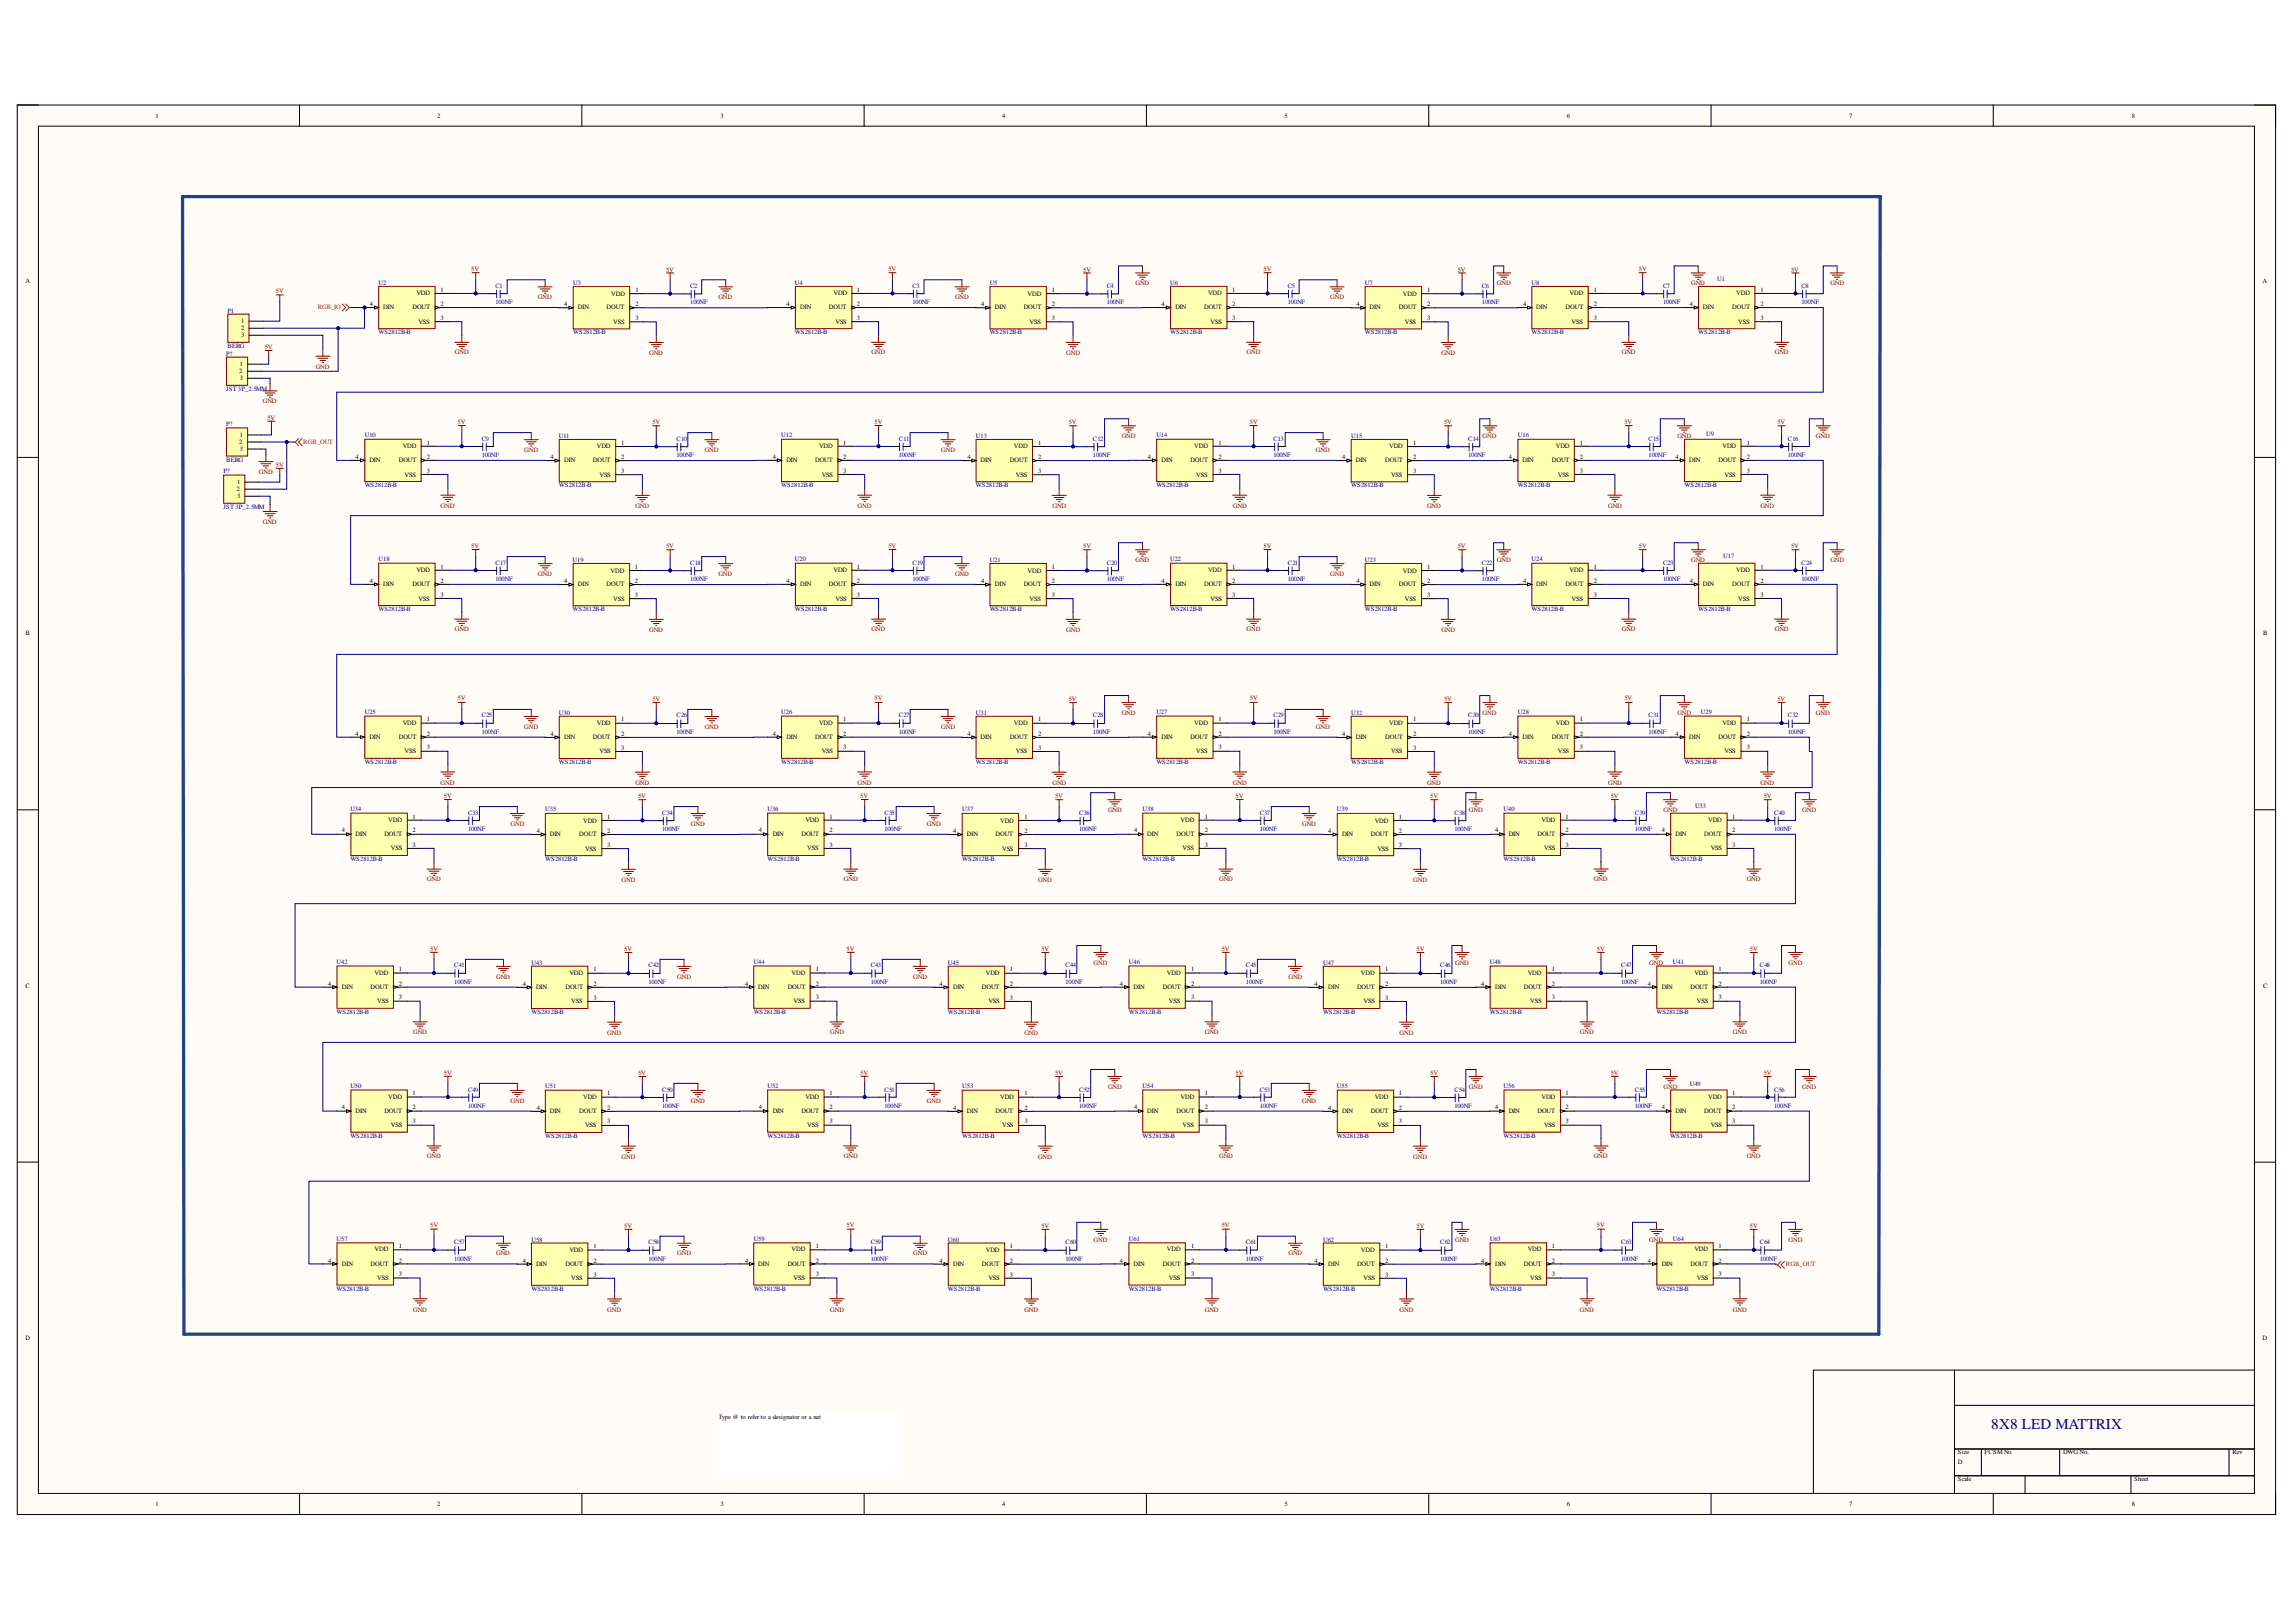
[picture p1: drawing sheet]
<svg xmlns="http://www.w3.org/2000/svg" width="297mm" height="210mm" viewBox="0 0 297 210" stroke-linecap="round" stroke-linejoin="round" font-family="sans-serif">
<defs><g id="words">
<text font-size="1.9" fill="#000080" x="257.6" y="184.9">8X8 LED MATTRIX</text>
<g font-size=".8">
<text x="20.1" y="15.2">1</text>
<text x="56.6" y="15.2">2</text>
<text x="93.2" y="15.2">3</text>
<text x="129.6" y="15.2">4</text>
<text x="166.2" y="15.2">5</text>
<text x="202.7" y="15.2">6</text>
<text x="239.2" y="15.2">7</text>
<text x="275.8" y="15.2">8</text>
<text x="3.3" y="36.7">A</text>
<text x="31.2" y="41.8">1</text>
<text x="47.9" y="39.6">4</text>
<text x="49.6" y="40">DIN</text>
<text x="53.4" y="40">DOUT</text>
<text x="53.9" y="38.2">VDD</text>
<text x="54.1" y="41.9">VSS</text>
<text x="57" y="37.8">1</text>
<text x="57" y="39.6">2</text>
<text x="57" y="41.4">3</text>
<text x="73" y="39.6">4</text>
<text x="74.8" y="40">DIN</text>
<text x="78.5" y="40">DOUT</text>
<text x="79.1" y="38.3">VDD</text>
<text x="79.3" y="41.9">VSS</text>
<text x="82.2" y="37.8">1</text>
<text x="82.2" y="39.6">2</text>
<text x="82.2" y="41.4">3</text>
<text x="101.7" y="39.6">4</text>
<text x="103.5" y="40">DIN</text>
<text x="107.2" y="40">DOUT</text>
<text x="107.8" y="38.2">VDD</text>
<text x="108.1" y="41.9">VSS</text>
<text x="110.9" y="37.8">1</text>
<text x="110.9" y="39.6">2</text>
<text x="110.9" y="41.4">3</text>
<text x="126.9" y="39.6">4</text>
<text x="128.7" y="40">DIN</text>
<text x="132.4" y="40">DOUT</text>
<text x="132.9" y="38.3">VDD</text>
<text x="133.2" y="41.9">VSS</text>
<text x="136.1" y="37.8">1</text>
<text x="136.1" y="39.6">2</text>
<text x="136.1" y="41.4">3</text>
<text x="150.3" y="39.6">4</text>
<text x="152.1" y="40">DIN</text>
<text x="155.8" y="40">DOUT</text>
<text x="156.3" y="38.2">VDD</text>
<text x="156.6" y="41.9">VSS</text>
<text x="159.4" y="37.8">1</text>
<text x="159.4" y="39.6">2</text>
<text x="159.4" y="41.4">3</text>
<text x="175.5" y="39.6">4</text>
<text x="177.2" y="40">DIN</text>
<text x="181" y="40">DOUT</text>
<text x="181.5" y="38.3">VDD</text>
<text x="181.7" y="41.9">VSS</text>
<text x="184.6" y="37.8">1</text>
<text x="184.6" y="39.6">2</text>
<text x="184.6" y="41.4">3</text>
<text x="197" y="39.6">4</text>
<text x="198.7" y="40">DIN</text>
<text x="202.5" y="40">DOUT</text>
<text x="203.1" y="38.2">VDD</text>
<text x="203.3" y="41.9">VSS</text>
<text x="206.2" y="37.8">1</text>
<text x="206.2" y="39.6">2</text>
<text x="206.2" y="41.4">3</text>
<text x="218.6" y="39.6">4</text>
<text x="220.3" y="40">DIN</text>
<text x="224.1" y="40">DOUT</text>
<text x="224.6" y="38.2">VDD</text>
<text x="224.9" y="41.9">VSS</text>
<text x="227.7" y="37.8">1</text>
<text x="227.7" y="39.6">2</text>
<text x="227.7" y="41.4">3</text>
<text x="292.7" y="36.7">A</text>
<text x="31" y="47.4">1</text>
<text x="31.2" y="42.7">2</text>
<text x="31.2" y="43.6">3</text>
<text x="31" y="48.3">2</text>
<text x="31" y="49.2">3</text>
<text x="31" y="57.4">2</text>
<text x="31" y="56.5">1</text>
<text x="31" y="58.4">3</text>
<text x="46" y="59.4">4</text>
<text x="47.8" y="59.8">DIN</text>
<text x="51.6" y="59.8">DOUT</text>
<text x="52.1" y="58">VDD</text>
<text x="55.2" y="57.5">1</text>
<text x="55.2" y="59.4">2</text>
<text x="71.2" y="59.4">4</text>
<text x="73" y="59.8">DIN</text>
<text x="76.7" y="59.8">DOUT</text>
<text x="77.2" y="58">VDD</text>
<text x="80.3" y="57.5">1</text>
<text x="80.3" y="59.4">2</text>
<text x="100" y="59.4">4</text>
<text x="101.7" y="59.8">DIN</text>
<text x="105.5" y="59.8">DOUT</text>
<text x="106" y="58">VDD</text>
<text x="109.1" y="57.5">1</text>
<text x="109.1" y="59.4">2</text>
<text x="125.2" y="59.4">4</text>
<text x="126.9" y="59.8">DIN</text>
<text x="130.7" y="59.8">DOUT</text>
<text x="131.2" y="58">VDD</text>
<text x="134.3" y="57.5">1</text>
<text x="134.3" y="59.4">2</text>
<text x="148.5" y="59.4">4</text>
<text x="150.3" y="59.8">DIN</text>
<text x="154" y="59.8">DOUT</text>
<text x="154.5" y="58">VDD</text>
<text x="157.6" y="57.5">1</text>
<text x="157.6" y="59.4">2</text>
<text x="173.6" y="59.4">4</text>
<text x="175.4" y="59.8">DIN</text>
<text x="179.2" y="59.8">DOUT</text>
<text x="179.7" y="58">VDD</text>
<text x="182.8" y="57.5">1</text>
<text x="182.8" y="59.4">2</text>
<text x="195.2" y="59.4">4</text>
<text x="197" y="59.8">DIN</text>
<text x="200.8" y="59.8">DOUT</text>
<text x="201.3" y="58">VDD</text>
<text x="204.4" y="57.5">1</text>
<text x="204.4" y="59.4">2</text>
<text x="216.8" y="59.4">4</text>
<text x="218.5" y="59.8">DIN</text>
<text x="222.3" y="59.8">DOUT</text>
<text x="222.8" y="58">VDD</text>
<text x="226" y="57.5">1</text>
<text x="226" y="59.4">2</text>
<text x="30.6" y="63.5">2</text>
<text x="30.7" y="62.6">1</text>
<text x="30.7" y="64.5">3</text>
<text x="52.3" y="61.7">VSS</text>
<text x="55.2" y="61.2">3</text>
<text x="77.6" y="61.7">VSS</text>
<text x="80.3" y="61.2">3</text>
<text x="106.3" y="61.7">VSS</text>
<text x="109.1" y="61.2">3</text>
<text x="131.4" y="61.7">VSS</text>
<text x="134.3" y="61.2">3</text>
<text x="154.8" y="61.7">VSS</text>
<text x="157.6" y="61.2">3</text>
<text x="180" y="61.7">VSS</text>
<text x="182.8" y="61.2">3</text>
<text x="201.5" y="61.7">VSS</text>
<text x="204.4" y="61.2">3</text>
<text x="223.1" y="61.7">VSS</text>
<text x="226" y="61.2">3</text>
<text x="47.9" y="75.4">4</text>
<text x="49.6" y="75.9">DIN</text>
<text x="53.4" y="75.9">DOUT</text>
<text x="53.9" y="74">VDD</text>
<text x="54.1" y="77.7">VSS</text>
<text x="57" y="73.6">1</text>
<text x="57" y="75.4">2</text>
<text x="57" y="77.2">3</text>
<text x="73" y="75.4">4</text>
<text x="74.8" y="75.9">DIN</text>
<text x="78.5" y="75.9">DOUT</text>
<text x="79" y="74.1">VDD</text>
<text x="79.3" y="77.7">VSS</text>
<text x="82.1" y="73.6">1</text>
<text x="82.1" y="75.4">2</text>
<text x="82.1" y="77.3">3</text>
<text x="101.7" y="75.4">4</text>
<text x="103.5" y="75.9">DIN</text>
<text x="107.2" y="75.9">DOUT</text>
<text x="107.8" y="74">VDD</text>
<text x="108.1" y="77.7">VSS</text>
<text x="110.9" y="73.6">1</text>
<text x="110.9" y="75.4">2</text>
<text x="110.9" y="77.2">3</text>
<text x="126.9" y="75.4">4</text>
<text x="128.7" y="75.9">DIN</text>
<text x="132.4" y="75.9">DOUT</text>
<text x="132.9" y="74.1">VDD</text>
<text x="133.2" y="77.7">VSS</text>
<text x="136.1" y="73.6">1</text>
<text x="136.1" y="75.4">2</text>
<text x="136.1" y="77.3">3</text>
<text x="150.3" y="75.4">4</text>
<text x="152.1" y="75.9">DIN</text>
<text x="155.8" y="75.9">DOUT</text>
<text x="156.3" y="74">VDD</text>
<text x="156.6" y="77.7">VSS</text>
<text x="159.4" y="73.6">1</text>
<text x="159.4" y="75.4">2</text>
<text x="159.4" y="77.2">3</text>
<text x="175.5" y="75.4">4</text>
<text x="177.2" y="75.9">DIN</text>
<text x="181" y="75.9">DOUT</text>
<text x="181.5" y="74.1">VDD</text>
<text x="181.7" y="77.7">VSS</text>
<text x="184.6" y="73.6">1</text>
<text x="184.6" y="75.4">2</text>
<text x="184.6" y="77.3">3</text>
<text x="197" y="75.4">4</text>
<text x="198.7" y="75.9">DIN</text>
<text x="202.5" y="75.9">DOUT</text>
<text x="203.1" y="74">VDD</text>
<text x="203.3" y="77.7">VSS</text>
<text x="206.2" y="73.6">1</text>
<text x="206.2" y="75.4">2</text>
<text x="206.2" y="77.2">3</text>
<text x="218.6" y="75.4">4</text>
<text x="220.3" y="75.9">DIN</text>
<text x="224.1" y="75.9">DOUT</text>
<text x="224.6" y="74">VDD</text>
<text x="224.9" y="77.7">VSS</text>
<text x="227.7" y="73.6">1</text>
<text x="227.7" y="75.4">2</text>
<text x="227.7" y="77.2">3</text>
<text x="3.3" y="82.2">B</text>
<text x="292.8" y="82.2">B</text>
<text x="46" y="95.2">4</text>
<text x="47.8" y="95.6">DIN</text>
<text x="51.6" y="95.6">DOUT</text>
<text x="52.1" y="93.9">VDD</text>
<text x="55.2" y="93.4">1</text>
<text x="55.2" y="95.2">2</text>
<text x="71.2" y="95.2">4</text>
<text x="73" y="95.6">DIN</text>
<text x="76.7" y="95.6">DOUT</text>
<text x="77.2" y="93.9">VDD</text>
<text x="80.3" y="93.4">1</text>
<text x="80.3" y="95.2">2</text>
<text x="100" y="95.2">4</text>
<text x="101.7" y="95.6">DIN</text>
<text x="105.5" y="95.6">DOUT</text>
<text x="106" y="93.9">VDD</text>
<text x="109.1" y="93.4">1</text>
<text x="109.1" y="95.2">2</text>
<text x="125.2" y="95.2">4</text>
<text x="126.9" y="95.6">DIN</text>
<text x="130.7" y="95.6">DOUT</text>
<text x="131.2" y="93.9">VDD</text>
<text x="134.3" y="93.4">1</text>
<text x="134.3" y="95.2">2</text>
<text x="148.5" y="95.2">4</text>
<text x="150.3" y="95.6">DIN</text>
<text x="154" y="95.6">DOUT</text>
<text x="154.5" y="93.9">VDD</text>
<text x="157.6" y="93.4">1</text>
<text x="157.6" y="95.2">2</text>
<text x="173.6" y="95.2">4</text>
<text x="175.4" y="95.6">DIN</text>
<text x="179.2" y="95.6">DOUT</text>
<text x="179.7" y="93.9">VDD</text>
<text x="182.8" y="93.4">1</text>
<text x="182.8" y="95.2">2</text>
<text x="195.2" y="95.2">4</text>
<text x="197" y="95.6">DIN</text>
<text x="200.8" y="95.6">DOUT</text>
<text x="201.3" y="93.9">VDD</text>
<text x="204.4" y="93.4">1</text>
<text x="204.4" y="95.2">2</text>
<text x="216.8" y="95.2">4</text>
<text x="218.5" y="95.6">DIN</text>
<text x="222.3" y="95.6">DOUT</text>
<text x="222.8" y="93.9">VDD</text>
<text x="226" y="93.4">1</text>
<text x="226" y="95.2">2</text>
<text x="52.3" y="97.5">VSS</text>
<text x="55.2" y="97">3</text>
<text x="77.6" y="97.5">VSS</text>
<text x="80.3" y="97.1">3</text>
<text x="106.3" y="97.5">VSS</text>
<text x="109.1" y="97">3</text>
<text x="131.4" y="97.5">VSS</text>
<text x="134.3" y="97.1">3</text>
<text x="154.8" y="97.5">VSS</text>
<text x="157.6" y="97">3</text>
<text x="180" y="97.5">VSS</text>
<text x="182.8" y="97.1">3</text>
<text x="201.5" y="97.5">VSS</text>
<text x="204.4" y="97">3</text>
<text x="223.1" y="97.5">VSS</text>
<text x="226" y="97">3</text>
<text x="44.2" y="107.7">4</text>
<text x="50.2" y="106.4">VDD</text>
<text x="53.4" y="105.9">1</text>
<text x="53.4" y="107.7">2</text>
<text x="69.4" y="107.8">4</text>
<text x="75.4" y="106.4">VDD</text>
<text x="78.6" y="105.9">1</text>
<text x="78.6" y="107.8">2</text>
<text x="98.2" y="107.7">4</text>
<text x="104.2" y="106.4">VDD</text>
<text x="107.3" y="105.9">1</text>
<text x="107.3" y="107.7">2</text>
<text x="123.3" y="107.8">4</text>
<text x="129.4" y="106.4">VDD</text>
<text x="132.5" y="105.9">1</text>
<text x="132.5" y="107.8">2</text>
<text x="146.7" y="107.7">4</text>
<text x="152.7" y="106.4">VDD</text>
<text x="155.9" y="105.9">1</text>
<text x="155.9" y="107.7">2</text>
<text x="171.8" y="107.8">4</text>
<text x="177.9" y="106.4">VDD</text>
<text x="181" y="105.9">1</text>
<text x="181" y="107.8">2</text>
<text x="193.4" y="107.7">4</text>
<text x="199.4" y="106.4">VDD</text>
<text x="202.5" y="105.9">1</text>
<text x="202.5" y="107.7">2</text>
<text x="215" y="107.7">4</text>
<text x="221" y="106.4">VDD</text>
<text x="224.1" y="105.9">1</text>
<text x="224.1" y="107.7">2</text>
<text x="46" y="108.2">DIN</text>
<text x="49.7" y="108.2">DOUT</text>
<text x="50.6" y="110">VSS</text>
<text x="53.4" y="109.6">3</text>
<text x="71.1" y="108.2">DIN</text>
<text x="74.9" y="108.2">DOUT</text>
<text x="75.7" y="110.1">VSS</text>
<text x="78.6" y="109.6">3</text>
<text x="100" y="108.2">DIN</text>
<text x="103.7" y="108.2">DOUT</text>
<text x="104.4" y="110">VSS</text>
<text x="107.3" y="109.6">3</text>
<text x="125.1" y="108.2">DIN</text>
<text x="128.8" y="108.2">DOUT</text>
<text x="129.6" y="110.1">VSS</text>
<text x="132.5" y="109.6">3</text>
<text x="148.4" y="108.2">DIN</text>
<text x="152.2" y="108.2">DOUT</text>
<text x="153" y="110">VSS</text>
<text x="155.9" y="109.6">3</text>
<text x="173.6" y="108.2">DIN</text>
<text x="177.3" y="108.2">DOUT</text>
<text x="178.2" y="110.1">VSS</text>
<text x="181" y="109.6">3</text>
<text x="195.2" y="108.2">DIN</text>
<text x="198.9" y="108.2">DOUT</text>
<text x="199.8" y="110">VSS</text>
<text x="202.5" y="109.6">3</text>
<text x="216.8" y="108.2">DIN</text>
<text x="220.5" y="108.2">DOUT</text>
<text x="221.3" y="110">VSS</text>
<text x="224.1" y="109.6">3</text>
<text x="51.6" y="125.7">1</text>
<text x="76.8" y="125.7">1</text>
<text x="105.5" y="125.7">1</text>
<text x="130.7" y="125.7">1</text>
<text x="154.1" y="125.7">1</text>
<text x="179.2" y="125.7">1</text>
<text x="200.8" y="125.7">1</text>
<text x="222.3" y="125.7">1</text>
<text x="3.3" y="127.8">C</text>
<text x="42.5" y="127.6">4</text>
<text x="44.2" y="128">DIN</text>
<text x="48" y="128">DOUT</text>
<text x="48.5" y="126.1">VDD</text>
<text x="48.8" y="129.8">VSS</text>
<text x="51.6" y="127.6">2</text>
<text x="51.6" y="129.3">3</text>
<text x="67.7" y="127.6">4</text>
<text x="69.3" y="128">DIN</text>
<text x="73.2" y="128">DOUT</text>
<text x="73.7" y="126.2">VDD</text>
<text x="73.9" y="129.8">VSS</text>
<text x="76.8" y="127.6">2</text>
<text x="76.8" y="129.4">3</text>
<text x="96.4" y="127.6">4</text>
<text x="98.1" y="128">DIN</text>
<text x="101.9" y="128">DOUT</text>
<text x="102.4" y="126.1">VDD</text>
<text x="102.7" y="129.8">VSS</text>
<text x="105.5" y="127.6">2</text>
<text x="105.5" y="129.3">3</text>
<text x="121.5" y="127.6">4</text>
<text x="123.3" y="128">DIN</text>
<text x="127" y="128">DOUT</text>
<text x="127.5" y="126.2">VDD</text>
<text x="127.9" y="129.8">VSS</text>
<text x="130.7" y="127.6">2</text>
<text x="130.7" y="129.4">3</text>
<text x="144.9" y="127.6">4</text>
<text x="146.6" y="128">DIN</text>
<text x="150.5" y="128">DOUT</text>
<text x="151" y="126.1">VDD</text>
<text x="151.2" y="129.8">VSS</text>
<text x="154.1" y="127.6">2</text>
<text x="154.1" y="129.3">3</text>
<text x="170.1" y="127.6">4</text>
<text x="171.8" y="128">DIN</text>
<text x="175.6" y="128">DOUT</text>
<text x="176.1" y="126.2">VDD</text>
<text x="176.4" y="129.8">VSS</text>
<text x="179.2" y="127.6">2</text>
<text x="179.2" y="129.4">3</text>
<text x="191.6" y="127.6">4</text>
<text x="193.4" y="128">DIN</text>
<text x="197.1" y="128">DOUT</text>
<text x="197.6" y="126.1">VDD</text>
<text x="198" y="129.8">VSS</text>
<text x="200.8" y="127.6">2</text>
<text x="200.8" y="129.3">3</text>
<text x="213.2" y="127.6">4</text>
<text x="215" y="128">DIN</text>
<text x="218.7" y="128">DOUT</text>
<text x="219.2" y="126.1">VDD</text>
<text x="219.5" y="129.8">VSS</text>
<text x="222.3" y="127.6">2</text>
<text x="222.3" y="129.3">3</text>
<text x="292.8" y="127.8">C</text>
<text x="44.2" y="143.5">4</text>
<text x="50.2" y="142.2">VDD</text>
<text x="53.4" y="141.8">1</text>
<text x="53.4" y="143.5">2</text>
<text x="69.4" y="143.6">4</text>
<text x="75.4" y="142.3">VDD</text>
<text x="78.6" y="141.8">1</text>
<text x="78.6" y="143.6">2</text>
<text x="98.2" y="143.5">4</text>
<text x="104.2" y="142.2">VDD</text>
<text x="107.3" y="141.8">1</text>
<text x="107.3" y="143.5">2</text>
<text x="123.3" y="143.6">4</text>
<text x="129.4" y="142.3">VDD</text>
<text x="132.5" y="141.8">1</text>
<text x="132.5" y="143.6">2</text>
<text x="146.7" y="143.5">4</text>
<text x="152.7" y="142.2">VDD</text>
<text x="155.9" y="141.8">1</text>
<text x="155.9" y="143.5">2</text>
<text x="171.8" y="143.6">4</text>
<text x="177.9" y="142.3">VDD</text>
<text x="181" y="141.8">1</text>
<text x="181" y="143.6">2</text>
<text x="193.4" y="143.5">4</text>
<text x="199.4" y="142.2">VDD</text>
<text x="202.5" y="141.8">1</text>
<text x="202.5" y="143.5">2</text>
<text x="215" y="143.5">4</text>
<text x="221" y="142.2">VDD</text>
<text x="224.1" y="141.8">1</text>
<text x="224.1" y="143.5">2</text>
<text x="46" y="144">DIN</text>
<text x="49.7" y="144">DOUT</text>
<text x="50.6" y="145.8">VSS</text>
<text x="53.4" y="145.4">3</text>
<text x="71.1" y="144">DIN</text>
<text x="74.9" y="144">DOUT</text>
<text x="75.7" y="145.9">VSS</text>
<text x="78.6" y="145.4">3</text>
<text x="100" y="144">DIN</text>
<text x="103.7" y="144">DOUT</text>
<text x="104.4" y="145.8">VSS</text>
<text x="107.3" y="145.4">3</text>
<text x="125.1" y="144">DIN</text>
<text x="128.8" y="144">DOUT</text>
<text x="129.6" y="145.9">VSS</text>
<text x="132.5" y="145.4">3</text>
<text x="148.4" y="144">DIN</text>
<text x="152.2" y="144">DOUT</text>
<text x="153" y="145.8">VSS</text>
<text x="155.9" y="145.4">3</text>
<text x="173.6" y="144">DIN</text>
<text x="177.3" y="144">DOUT</text>
<text x="178.2" y="145.9">VSS</text>
<text x="181" y="145.4">3</text>
<text x="195.2" y="144">DIN</text>
<text x="198.9" y="144">DOUT</text>
<text x="199.8" y="145.8">VSS</text>
<text x="202.5" y="145.4">3</text>
<text x="216.8" y="144">DIN</text>
<text x="220.5" y="144">DOUT</text>
<text x="221.3" y="145.8">VSS</text>
<text x="224.1" y="145.4">3</text>
<text x="48.5" y="161.9">VDD</text>
<text x="51.6" y="161.5">1</text>
<text x="76.8" y="161.5">1</text>
<text x="102.4" y="161.9">VDD</text>
<text x="105.5" y="161.5">1</text>
<text x="130.7" y="161.5">1</text>
<text x="151" y="161.9">VDD</text>
<text x="154.1" y="161.5">1</text>
<text x="179.2" y="161.5">1</text>
<text x="197.6" y="161.9">VDD</text>
<text x="200.8" y="161.5">1</text>
<text x="219.2" y="161.9">VDD</text>
<text x="222.3" y="161.5">1</text>
<text x="42.5" y="163.4">4</text>
<text x="44.2" y="163.8">DIN</text>
<text x="48" y="163.8">DOUT</text>
<text x="48.8" y="165.7">VSS</text>
<text x="51.6" y="163.4">2</text>
<text x="51.6" y="165.2">3</text>
<text x="67.7" y="163.4">4</text>
<text x="69.3" y="163.8">DIN</text>
<text x="73.2" y="163.8">DOUT</text>
<text x="73.7" y="162">VDD</text>
<text x="73.9" y="165.7">VSS</text>
<text x="76.8" y="163.4">2</text>
<text x="76.8" y="165.2">3</text>
<text x="96.4" y="163.4">4</text>
<text x="98.1" y="163.8">DIN</text>
<text x="101.9" y="163.8">DOUT</text>
<text x="102.7" y="165.7">VSS</text>
<text x="105.5" y="163.4">2</text>
<text x="105.5" y="165.2">3</text>
<text x="121.5" y="163.4">4</text>
<text x="123.3" y="163.8">DIN</text>
<text x="127" y="163.8">DOUT</text>
<text x="127.5" y="162">VDD</text>
<text x="127.9" y="165.7">VSS</text>
<text x="130.7" y="163.4">2</text>
<text x="130.7" y="165.2">3</text>
<text x="144.9" y="163.4">4</text>
<text x="146.6" y="163.8">DIN</text>
<text x="150.5" y="163.8">DOUT</text>
<text x="151.2" y="165.7">VSS</text>
<text x="154.1" y="163.4">2</text>
<text x="154.1" y="165.2">3</text>
<text x="170.1" y="163.4">4</text>
<text x="171.8" y="163.8">DIN</text>
<text x="175.6" y="163.8">DOUT</text>
<text x="176.1" y="162">VDD</text>
<text x="176.4" y="165.7">VSS</text>
<text x="179.2" y="163.4">2</text>
<text x="179.2" y="165.2">3</text>
<text x="191.6" y="163.4">4</text>
<text x="193.4" y="163.8">DIN</text>
<text x="197.1" y="163.8">DOUT</text>
<text x="198" y="165.7">VSS</text>
<text x="200.8" y="163.4">2</text>
<text x="200.8" y="165.2">3</text>
<text x="213.2" y="163.4">4</text>
<text x="215" y="163.8">DIN</text>
<text x="218.7" y="163.8">DOUT</text>
<text x="219.5" y="165.7">VSS</text>
<text x="222.3" y="163.4">2</text>
<text x="222.3" y="165.2">3</text>
<text x="3.3" y="173.4">D</text>
<text x="292.7" y="173.4">D</text>
<text x="92.9" y="183.6">Type @ to refer to a designator or a net</text>
<text x="253.3" y="191.7">Scale</text>
<text x="253.3" y="188.2">Size</text>
<text x="253.3" y="189.4">D</text>
<text x="256.8" y="188.2">FCSM No.</text>
<text x="266.9" y="188.2">DWG No.</text>
<text x="276.1" y="191.7">Sheet</text>
<text x="288.8" y="188.2">Rev</text>
<text x="20.1" y="194.9">1</text>
<text x="56.6" y="194.9">2</text>
<text x="93.2" y="194.9">3</text>
<text x="129.6" y="194.9">4</text>
<text x="166.2" y="194.9">5</text>
<text x="202.7" y="194.9">6</text>
<text x="239.2" y="194.9">7</text>
<text x="275.8" y="194.9">8</text>
</g>
<g font-size=".8" fill="#800000">
<text x="61" y="35.1">5V</text>
<text x="86.2" y="35.1">5V</text>
<text x="114.9" y="35.1">5V</text>
<text x="140.1" y="35.1">5V</text>
<text x="163.5" y="35.1">5V</text>
<text x="188.6" y="35.1">5V</text>
<text x="212" y="35.1">5V</text>
<text x="231.7" y="35.1">5V</text>
<text x="35.7" y="37.9">5V</text>
<text x="69.6" y="38.7">GND</text>
<text x="92.9" y="38.7">GND</text>
<text x="123.6" y="38.7">GND</text>
<text x="146.9" y="36.9">GND</text>
<text x="172.1" y="38.7">GND</text>
<text x="193.7" y="36.9">GND</text>
<text x="218.8" y="36.9">GND</text>
<text x="236.8" y="36.9">GND</text>
<text x="34.3" y="45.1">5V</text>
<text x="40.8" y="47.7">GND</text>
<text x="58.9" y="45.9">GND</text>
<text x="84" y="46">GND</text>
<text x="112.7" y="45.9">GND</text>
<text x="137.9" y="46">GND</text>
<text x="161.3" y="45.9">GND</text>
<text x="186.5" y="46">GND</text>
<text x="209.8" y="45.9">GND</text>
<text x="229.6" y="45.9">GND</text>
<text x="34" y="52.2">GND</text>
<text x="34.6" y="54.3">5V</text>
<text x="59.2" y="54.8">5V</text>
<text x="67.8" y="58.5">GND</text>
<text x="84.4" y="54.9">5V</text>
<text x="91.2" y="58.5">GND</text>
<text x="113.2" y="54.8">5V</text>
<text x="121.8" y="58.5">GND</text>
<text x="138.3" y="54.9">5V</text>
<text x="145.1" y="56.7">GND</text>
<text x="161.7" y="54.8">5V</text>
<text x="170.2" y="58.5">GND</text>
<text x="186.8" y="54.9">5V</text>
<text x="191.8" y="56.7">GND</text>
<text x="210.2" y="54.8">5V</text>
<text x="217" y="56.7">GND</text>
<text x="229.9" y="54.9">5V</text>
<text x="234.9" y="56.7">GND</text>
<text x="33.5" y="61.3">GND</text>
<text x="35.7" y="60.4">5V</text>
<text x="57" y="65.7">GND</text>
<text x="82.2" y="65.7">GND</text>
<text x="111" y="65.7">GND</text>
<text x="136.2" y="65.7">GND</text>
<text x="159.5" y="65.7">GND</text>
<text x="184.6" y="65.7">GND</text>
<text x="208" y="65.7">GND</text>
<text x="227.7" y="65.7">GND</text>
<text x="34" y="67.8">GND</text>
<text x="61" y="70.9">5V</text>
<text x="86.2" y="71">5V</text>
<text x="114.9" y="70.9">5V</text>
<text x="140.1" y="71">5V</text>
<text x="163.5" y="70.9">5V</text>
<text x="188.6" y="71">5V</text>
<text x="212" y="70.9">5V</text>
<text x="231.7" y="71">5V</text>
<text x="69.6" y="74.5">GND</text>
<text x="92.9" y="74.5">GND</text>
<text x="123.6" y="74.5">GND</text>
<text x="146.9" y="72.7">GND</text>
<text x="172.1" y="74.5">GND</text>
<text x="193.7" y="72.7">GND</text>
<text x="218.8" y="72.7">GND</text>
<text x="236.8" y="72.7">GND</text>
<text x="58.9" y="81.7">GND</text>
<text x="84" y="81.8">GND</text>
<text x="112.7" y="81.7">GND</text>
<text x="137.9" y="81.8">GND</text>
<text x="161.3" y="81.7">GND</text>
<text x="186.5" y="81.8">GND</text>
<text x="209.8" y="81.7">GND</text>
<text x="229.6" y="81.7">GND</text>
<text x="59.2" y="90.6">5V</text>
<text x="67.8" y="94.4">GND</text>
<text x="84.4" y="90.7">5V</text>
<text x="91.2" y="94.4">GND</text>
<text x="113.2" y="90.6">5V</text>
<text x="121.8" y="94.4">GND</text>
<text x="138.3" y="90.7">5V</text>
<text x="145.1" y="92.5">GND</text>
<text x="161.7" y="90.6">5V</text>
<text x="170.2" y="94.4">GND</text>
<text x="186.8" y="90.7">5V</text>
<text x="191.8" y="92.5">GND</text>
<text x="210.2" y="90.6">5V</text>
<text x="217" y="92.5">GND</text>
<text x="229.9" y="90.7">5V</text>
<text x="234.9" y="92.5">GND</text>
<text x="57" y="101.5">GND</text>
<text x="82.2" y="101.5">GND</text>
<text x="111" y="101.5">GND</text>
<text x="136.2" y="101.5">GND</text>
<text x="159.5" y="101.5">GND</text>
<text x="184.6" y="101.5">GND</text>
<text x="208" y="101.5">GND</text>
<text x="227.7" y="101.5">GND</text>
<text x="57.4" y="103.2">5V</text>
<text x="66" y="106.9">GND</text>
<text x="82.5" y="103.3">5V</text>
<text x="89.4" y="106.9">GND</text>
<text x="111.3" y="103.2">5V</text>
<text x="119.9" y="106.9">GND</text>
<text x="136.5" y="103.3">5V</text>
<text x="143.3" y="105.1">GND</text>
<text x="159.8" y="103.2">5V</text>
<text x="168.5" y="106.9">GND</text>
<text x="185" y="103.3">5V</text>
<text x="190" y="105.1">GND</text>
<text x="208.4" y="103.2">5V</text>
<text x="215.2" y="105.1">GND</text>
<text x="228.2" y="103.3">5V</text>
<text x="233.2" y="105.1">GND</text>
<text x="55.2" y="114">GND</text>
<text x="80.4" y="114.1">GND</text>
<text x="109.2" y="114">GND</text>
<text x="134.3" y="114.1">GND</text>
<text x="157.7" y="114">GND</text>
<text x="182.8" y="114.1">GND</text>
<text x="206.2" y="114">GND</text>
<text x="226" y="114">GND</text>
<text x="55.6" y="123">5V</text>
<text x="80.8" y="123.1">5V</text>
<text x="109.5" y="123">5V</text>
<text x="134.7" y="123.1">5V</text>
<text x="141.5" y="124.9">GND</text>
<text x="158.1" y="123">5V</text>
<text x="183.3" y="123.1">5V</text>
<text x="188.3" y="124.9">GND</text>
<text x="206.6" y="123">5V</text>
<text x="213.4" y="124.9">GND</text>
<text x="226.4" y="123.1">5V</text>
<text x="231.4" y="124.9">GND</text>
<text x="64.2" y="126.6">GND</text>
<text x="87.6" y="126.6">GND</text>
<text x="118.1" y="126.6">GND</text>
<text x="166.7" y="126.6">GND</text>
<text x="53.4" y="133.8">GND</text>
<text x="78.6" y="133.9">GND</text>
<text x="107.4" y="133.8">GND</text>
<text x="132.5" y="133.9">GND</text>
<text x="155.9" y="133.8">GND</text>
<text x="181.1" y="133.9">GND</text>
<text x="204.4" y="133.8">GND</text>
<text x="224.2" y="133.8">GND</text>
<text x="57.4" y="139.1">5V</text>
<text x="66" y="142.7">GND</text>
<text x="82.5" y="139.1">5V</text>
<text x="89.4" y="142.7">GND</text>
<text x="111.3" y="139.1">5V</text>
<text x="119.9" y="142.7">GND</text>
<text x="136.5" y="139.1">5V</text>
<text x="143.3" y="140.9">GND</text>
<text x="159.8" y="139.1">5V</text>
<text x="168.5" y="142.7">GND</text>
<text x="185" y="139.1">5V</text>
<text x="190" y="140.9">GND</text>
<text x="208.4" y="139.1">5V</text>
<text x="215.2" y="140.9">GND</text>
<text x="228.2" y="139.1">5V</text>
<text x="233.2" y="140.9">GND</text>
<text x="55.2" y="149.9">GND</text>
<text x="80.4" y="150">GND</text>
<text x="109.2" y="149.9">GND</text>
<text x="134.3" y="150">GND</text>
<text x="157.7" y="149.9">GND</text>
<text x="182.8" y="150">GND</text>
<text x="206.2" y="149.9">GND</text>
<text x="226" y="149.9">GND</text>
<text x="55.6" y="158.8">5V</text>
<text x="80.8" y="158.9">5V</text>
<text x="109.5" y="158.8">5V</text>
<text x="134.7" y="158.9">5V</text>
<text x="141.5" y="160.7">GND</text>
<text x="158.1" y="158.8">5V</text>
<text x="183.3" y="158.9">5V</text>
<text x="188.3" y="160.7">GND</text>
<text x="206.6" y="158.8">5V</text>
<text x="213.4" y="160.7">GND</text>
<text x="226.4" y="158.9">5V</text>
<text x="231.4" y="160.7">GND</text>
<text x="64.2" y="162.5">GND</text>
<text x="87.6" y="162.5">GND</text>
<text x="118.1" y="162.5">GND</text>
<text x="166.7" y="162.5">GND</text>
<text x="53.4" y="169.7">GND</text>
<text x="78.6" y="169.7">GND</text>
<text x="107.4" y="169.7">GND</text>
<text x="132.5" y="169.7">GND</text>
<text x="155.9" y="169.7">GND</text>
<text x="181.1" y="169.7">GND</text>
<text x="204.4" y="169.7">GND</text>
<text x="224.2" y="169.7">GND</text>
</g>
<g font-size=".8" fill="#000080">
<text x="29.4" y="40.5">P1</text>
<text x="49" y="36.8">U2</text>
<text x="64.1" y="37.3">C1</text>
<text x="64.1" y="39.4">100NF</text>
<text x="74.2" y="36.9">U3</text>
<text x="89.3" y="37.3">C2</text>
<text x="89.3" y="39.4">100NF</text>
<text x="102.8" y="36.8">U4</text>
<text x="118.1" y="37.3">C3</text>
<text x="118.1" y="39.4">100NF</text>
<text x="128" y="36.9">U5</text>
<text x="143.2" y="37.3">C4</text>
<text x="143.2" y="39.4">100NF</text>
<text x="151.4" y="36.8">U6</text>
<text x="166.6" y="37.3">C5</text>
<text x="166.6" y="39.4">100NF</text>
<text x="176.6" y="36.9">U7</text>
<text x="191.7" y="37.3">C6</text>
<text x="191.7" y="39.4">100NF</text>
<text x="198.1" y="36.8">U8</text>
<text x="215.1" y="37.3">C7</text>
<text x="215.1" y="39.4">100NF</text>
<text x="222.2" y="36.3">U1</text>
<text x="233.1" y="37.3">C8</text>
<text x="233.1" y="39.4">100NF</text>
<text x="29.3" y="46">P?</text>
<text x="29.4" y="45">BERG</text>
<text x="49" y="43.3">WS2812B-B</text>
<text x="74.2" y="43.3">WS2812B-B</text>
<text x="102.8" y="43.3">WS2812B-B</text>
<text x="128" y="43.3">WS2812B-B</text>
<text x="151.4" y="43.3">WS2812B-B</text>
<text x="176.6" y="43.3">WS2812B-B</text>
<text x="198.1" y="43.3">WS2812B-B</text>
<text x="219.7" y="43.3">WS2812B-B</text>
<text x="29.3" y="50.6">JST 3P_2.5MM</text>
<text x="29.3" y="55.2">P?</text>
<text x="29.3" y="59.7">BERG</text>
<text x="47.2" y="56.6">U10</text>
<text x="62.3" y="57">C9</text>
<text x="62.3" y="59.1">100NF</text>
<text x="72.3" y="56.7">U11</text>
<text x="87.5" y="57">C10</text>
<text x="87.5" y="59.1">100NF</text>
<text x="101.1" y="56.6">U12</text>
<text x="116.3" y="57">C11</text>
<text x="116.3" y="59.1">100NF</text>
<text x="126.3" y="56.7">U13</text>
<text x="141.4" y="57">C12</text>
<text x="141.4" y="59.1">100NF</text>
<text x="149.6" y="56.6">U14</text>
<text x="164.7" y="57">C13</text>
<text x="164.7" y="59.1">100NF</text>
<text x="174.8" y="56.7">U15</text>
<text x="189.9" y="57">C14</text>
<text x="189.9" y="59.1">100NF</text>
<text x="196.4" y="56.6">U16</text>
<text x="213.3" y="57">C15</text>
<text x="213.3" y="59.1">100NF</text>
<text x="220.7" y="56.4">U9</text>
<text x="231.3" y="57">C16</text>
<text x="231.3" y="59.1">100NF</text>
<text x="28.9" y="61.2">P?</text>
<text x="28.9" y="65.8">JST 3P_2.5MM</text>
<text x="47.2" y="63">WS2812B-B</text>
<text x="72.3" y="63">WS2812B-B</text>
<text x="101.1" y="63">WS2812B-B</text>
<text x="126.3" y="63">WS2812B-B</text>
<text x="149.6" y="63">WS2812B-B</text>
<text x="174.8" y="63">WS2812B-B</text>
<text x="196.4" y="63">WS2812B-B</text>
<text x="217.9" y="63">WS2812B-B</text>
<text x="49" y="72.7">U18</text>
<text x="64.1" y="73.1">C17</text>
<text x="64.1" y="75.2">100NF</text>
<text x="74.1" y="72.7">U19</text>
<text x="89.3" y="73.1">C18</text>
<text x="89.3" y="75.2">100NF</text>
<text x="102.8" y="72.7">U20</text>
<text x="118.1" y="73.1">C19</text>
<text x="118.1" y="75.2">100NF</text>
<text x="128" y="72.7">U21</text>
<text x="143.2" y="73.1">C20</text>
<text x="143.2" y="75.2">100NF</text>
<text x="151.4" y="72.7">U22</text>
<text x="166.6" y="73.1">C21</text>
<text x="166.6" y="75.2">100NF</text>
<text x="176.6" y="72.7">U23</text>
<text x="191.7" y="73.1">C22</text>
<text x="191.7" y="75.2">100NF</text>
<text x="198.1" y="72.7">U24</text>
<text x="215.1" y="73.1">C23</text>
<text x="215.1" y="75.2">100NF</text>
<text x="222.9" y="72.2">U17</text>
<text x="233.1" y="73.1">C24</text>
<text x="233.1" y="75.2">100NF</text>
<text x="49" y="79.1">WS2812B-B</text>
<text x="74.1" y="79.1">WS2812B-B</text>
<text x="102.8" y="79.1">WS2812B-B</text>
<text x="128" y="79.1">WS2812B-B</text>
<text x="151.4" y="79.1">WS2812B-B</text>
<text x="176.6" y="79.1">WS2812B-B</text>
<text x="198.1" y="79.1">WS2812B-B</text>
<text x="219.7" y="79.1">WS2812B-B</text>
<text x="47.2" y="92.4">U25</text>
<text x="62.3" y="92.8">C25</text>
<text x="62.3" y="95">100NF</text>
<text x="72.3" y="92.5">U30</text>
<text x="87.5" y="92.8">C26</text>
<text x="87.5" y="95">100NF</text>
<text x="101.1" y="92.4">U26</text>
<text x="116.3" y="92.8">C27</text>
<text x="116.3" y="95">100NF</text>
<text x="126.3" y="92.5">U31</text>
<text x="141.4" y="92.8">C28</text>
<text x="141.4" y="95">100NF</text>
<text x="149.6" y="92.4">U27</text>
<text x="164.7" y="92.8">C29</text>
<text x="164.7" y="95">100NF</text>
<text x="174.8" y="92.5">U32</text>
<text x="189.9" y="92.8">C30</text>
<text x="189.9" y="95">100NF</text>
<text x="196.4" y="92.4">U28</text>
<text x="213.3" y="92.8">C31</text>
<text x="213.3" y="95">100NF</text>
<text x="220.1" y="92.3">U29</text>
<text x="231.3" y="92.8">C32</text>
<text x="231.3" y="95">100NF</text>
<text x="47.2" y="98.8">WS2812B-B</text>
<text x="72.3" y="98.8">WS2812B-B</text>
<text x="101.1" y="98.8">WS2812B-B</text>
<text x="126.3" y="98.8">WS2812B-B</text>
<text x="149.6" y="98.8">WS2812B-B</text>
<text x="174.8" y="98.8">WS2812B-B</text>
<text x="196.4" y="98.8">WS2812B-B</text>
<text x="217.9" y="98.8">WS2812B-B</text>
<text x="45.3" y="105">U34</text>
<text x="60.6" y="105.4">C33</text>
<text x="60.6" y="107.5">100NF</text>
<text x="70.5" y="105">U35</text>
<text x="85.7" y="105.4">C34</text>
<text x="85.7" y="107.5">100NF</text>
<text x="99.3" y="105">U36</text>
<text x="114.4" y="105.4">C35</text>
<text x="114.4" y="107.5">100NF</text>
<text x="124.5" y="105">U37</text>
<text x="139.6" y="105.4">C36</text>
<text x="139.6" y="107.5">100NF</text>
<text x="147.8" y="105">U38</text>
<text x="163" y="105.4">C37</text>
<text x="163" y="107.5">100NF</text>
<text x="172.9" y="105">U39</text>
<text x="188.2" y="105.4">C38</text>
<text x="188.2" y="107.5">100NF</text>
<text x="194.5" y="105">U40</text>
<text x="211.5" y="105.4">C39</text>
<text x="211.5" y="107.5">100NF</text>
<text x="219.3" y="104.6">U33</text>
<text x="229.5" y="105.4">C40</text>
<text x="229.5" y="107.5">100NF</text>
<text x="45.3" y="111.4">WS2812B-B</text>
<text x="70.5" y="111.4">WS2812B-B</text>
<text x="99.3" y="111.4">WS2812B-B</text>
<text x="124.5" y="111.4">WS2812B-B</text>
<text x="147.8" y="111.4">WS2812B-B</text>
<text x="172.9" y="111.4">WS2812B-B</text>
<text x="194.5" y="111.4">WS2812B-B</text>
<text x="216.1" y="111.4">WS2812B-B</text>
<text x="43.6" y="124.8">U42</text>
<text x="58.8" y="125.2">C41</text>
<text x="68.8" y="124.9">U43</text>
<text x="83.9" y="125.2">C42</text>
<text x="97.5" y="124.8">U44</text>
<text x="112.6" y="125.2">C43</text>
<text x="122.6" y="124.9">U45</text>
<text x="137.8" y="125.2">C44</text>
<text x="146.1" y="124.8">U46</text>
<text x="161.2" y="125.2">C45</text>
<text x="171.2" y="124.9">U47</text>
<text x="186.3" y="125.2">C46</text>
<text x="192.7" y="124.8">U48</text>
<text x="209.7" y="125.2">C47</text>
<text x="216.4" y="124.7">U41</text>
<text x="227.7" y="125.2">C48</text>
<text x="43.6" y="131.2">WS2812B-B</text>
<text x="58.8" y="127.3">100NF</text>
<text x="68.8" y="131.2">WS2812B-B</text>
<text x="83.9" y="127.3">100NF</text>
<text x="97.5" y="131.2">WS2812B-B</text>
<text x="112.6" y="127.3">100NF</text>
<text x="122.6" y="131.2">WS2812B-B</text>
<text x="137.8" y="127.3">100NF</text>
<text x="146.1" y="131.2">WS2812B-B</text>
<text x="161.2" y="127.3">100NF</text>
<text x="171.2" y="131.2">WS2812B-B</text>
<text x="186.3" y="127.3">100NF</text>
<text x="192.7" y="131.2">WS2812B-B</text>
<text x="209.7" y="127.3">100NF</text>
<text x="214.3" y="131.2">WS2812B-B</text>
<text x="227.7" y="127.3">100NF</text>
<text x="45.3" y="140.8">U50</text>
<text x="60.6" y="141.3">C49</text>
<text x="60.6" y="143.4">100NF</text>
<text x="70.5" y="140.8">U51</text>
<text x="85.7" y="141.3">C50</text>
<text x="85.7" y="143.4">100NF</text>
<text x="99.3" y="140.8">U52</text>
<text x="114.4" y="141.3">C51</text>
<text x="114.4" y="143.4">100NF</text>
<text x="124.5" y="140.8">U53</text>
<text x="139.6" y="141.3">C52</text>
<text x="139.6" y="143.4">100NF</text>
<text x="147.8" y="140.8">U54</text>
<text x="163" y="141.3">C53</text>
<text x="163" y="143.4">100NF</text>
<text x="172.9" y="140.8">U55</text>
<text x="188.2" y="141.3">C54</text>
<text x="188.2" y="143.4">100NF</text>
<text x="194.5" y="140.8">U56</text>
<text x="211.5" y="141.3">C55</text>
<text x="211.5" y="143.4">100NF</text>
<text x="218.6" y="140.5">U49</text>
<text x="229.5" y="141.3">C56</text>
<text x="229.5" y="143.4">100NF</text>
<text x="45.3" y="147.3">WS2812B-B</text>
<text x="70.5" y="147.3">WS2812B-B</text>
<text x="99.3" y="147.3">WS2812B-B</text>
<text x="124.5" y="147.3">WS2812B-B</text>
<text x="147.8" y="147.3">WS2812B-B</text>
<text x="172.9" y="147.3">WS2812B-B</text>
<text x="194.5" y="147.3">WS2812B-B</text>
<text x="216.1" y="147.3">WS2812B-B</text>
<text x="43.6" y="160.6">U57</text>
<text x="58.8" y="161">C57</text>
<text x="68.8" y="160.7">U58</text>
<text x="83.9" y="161">C58</text>
<text x="97.5" y="160.6">U59</text>
<text x="112.6" y="161">C59</text>
<text x="122.6" y="160.7">U60</text>
<text x="137.8" y="161">C60</text>
<text x="146.1" y="160.6">U61</text>
<text x="161.2" y="161">C61</text>
<text x="171.2" y="160.7">U62</text>
<text x="186.3" y="161">C62</text>
<text x="192.7" y="160.6">U63</text>
<text x="209.7" y="161">C63</text>
<text x="216.4" y="160.6">U64</text>
<text x="227.7" y="161">C64</text>
<text x="43.6" y="167">WS2812B-B</text>
<text x="58.8" y="163.1">100NF</text>
<text x="68.8" y="167">WS2812B-B</text>
<text x="83.9" y="163.1">100NF</text>
<text x="97.5" y="167">WS2812B-B</text>
<text x="112.6" y="163.1">100NF</text>
<text x="122.6" y="167">WS2812B-B</text>
<text x="137.8" y="163.1">100NF</text>
<text x="146.1" y="167">WS2812B-B</text>
<text x="161.2" y="163.1">100NF</text>
<text x="171.2" y="167">WS2812B-B</text>
<text x="186.3" y="163.1">100NF</text>
<text x="192.7" y="167">WS2812B-B</text>
<text x="209.7" y="163.1">100NF</text>
<text x="214.3" y="167">WS2812B-B</text>
<text x="227.7" y="163.1">100NF</text>
</g>
<g font-size=".8" fill="#f00">
<text x="41.1" y="40">RGB_IO</text>
<text x="39.2" y="57.4">RGB_OUT</text>
<text x="231" y="163.9">RGB_OUT</text>
</g>
</g></defs>
<path d="M2.2 13.6h292.2v182.4h-292.2z" fill-rule="evenodd" fill="#fffcf8"/>
<path d="M2.2 13.6h292.2v182.4h-292.2z" fill="none" stroke="#000" stroke-width=".13"/>
<path d="M5 16.3h286.7v177h-286.7z" fill-rule="evenodd" fill="#fffcf8"/>
<g fill="none" stroke="#000" stroke-width=".13">
<path d="M2.2 13.6h2.8M5 16.3h286.7v177h-286.7zM38.7 13.6v2.7M75.3 13.6v2.7M111.8 13.6v2.7M148.3 13.6v2.7M184.8 13.6v2.7M221.4 13.6v2.7M257.9 13.6v2.7M291.7 13.6h2.7v2.7M2.2 59.2h2.8M291.7 59.2h2.7"/>
<path d="M2.2 104.8h2.8M291.7 104.8h2.7M2.2 150.4h2.8M291.7 150.4h2.7M252.9 177.3v16M291.7 177.3h-57.1v16M38.8 193.3v2.7M75.3 193.3v2.7M111.8 193.3v2.7M148.3 193.3v2.7M184.8 193.3v2.7M221.4 193.3v2.7"/>
<path d="M252.9 181.9h38.8M252.9 187.5h38.8M252.9 191h38.8M256.3 187.5v3.5M257.9 193.3v2.7M262 191v2.3M266.5 187.5v3.5M275.7 191v2.3M288.4 187.5v3.5M294.4 193.3v2.7"/>
</g>
<circle cx="47.2" cy="39.8" r=".18" fill="#000080"/>
<circle cx="47.2" cy="39.8" r=".18" fill="none" stroke="#000080" stroke-width=".13"/>
<path d="M49 37.1h7.3v5.4h-7.3z" fill-rule="evenodd" fill="#ffffb0"/>
<path d="M49 37.1h7.3v5.4h-7.3z" fill="none" stroke="#800000" stroke-width=".13"/>
<path d="M47.2 39.8h1.8" fill="none" stroke="#000" stroke-width=".13"/>
<path d="M48.4 39.6l.6 .2-.6 .2z" fill="#f8fcff"/>
<path d="M48.4 39.6l.6 .2-.6 .2z" fill="none" stroke="#000" stroke-width=".13"/>
<circle cx="47.2" cy="39.8" r=".18" fill="#000080"/>
<circle cx="47.2" cy="39.8" r=".18" fill="none" stroke="#000080" stroke-width=".13"/>
<path d="M56.3 38h1.8M56.3 39.8h1.8" fill="none" stroke="#000" stroke-width=".13"/>
<path d="M56.3 39.6l.5 .2-.5 .2z" fill="#f8fcff"/>
<path d="M56.3 39.6l.5 .2-.5 .2zM63.3 38h.9M64.7 38h.9M88.5 38h.9M89.9 38h.9M117.3 38h.9M118.6 38h.9M56.3 41.6h1.8" fill="none" stroke="#000" stroke-width=".13"/>
<g fill="none" stroke="#800000" stroke-width=".13">
<path d="M61.1 35.3h.9M61.5 35.3v.9M69.6 37.1h1.8M69.9 37.4h1.3M70.2 37.7h.7M70.4 37.9h.2M70.5 36.2v.9M86.2 35.3h1M86.7 35.3v.9M93 37.1h1.8M93.2 37.4h1.3M93.5 37.7h.8"/>
<path d="M93.8 37.9h.2M93.9 36.2v.9M115 35.3h.9M115.5 35.3v.9M123.5 37.1h1.9M123.8 37.4h1.3M124.1 37.7h.7M124.4 37.9h.1M124.4 36.2v.9M58.8 44.3h1.9M59.1 44.6h1.3M59.4 44.9h.7"/>
<path d="M59.6 45.1h.2M59.7 43.4v.9M84 44.3h1.8M84.3 44.6h1.2M84.5 44.9h.8M84.8 45.2h.2M84.9 43.4v.9M112.7 44.3h1.9M113 44.6h1.3M113.3 44.9h.7M113.6 45.1h.2M113.7 43.4v.9"/>
</g>
<path d="M64.2 37.5v1.1M64.7 37.5v1.1M89.4 37.6v1M89.9 37.6v1M118.2 37.5v1.1M118.6 37.5v1.1" fill="none" stroke="#00f" stroke-width=".13"/>
<path d="M44.3 39.3l.4 .5-.4 .5M44.7 39.3l.5 .5M45.2 39.8l-.5 .5M45.2 39.8h.2" fill="none" stroke="#f00" stroke-width=".13"/>
<path d="M128.1 37.1h7.3v5.5h-7.3z" fill-rule="evenodd" fill="#ffffb0"/>
<path d="M128.1 37.1h7.3v5.5h-7.3z" fill="none" stroke="#800000" stroke-width=".13"/>
<path d="M126.2 39.8h1.9" fill="none" stroke="#000" stroke-width=".13"/>
<path d="M127.5 39.6l.6 .2-.6 .2z" fill="#f8fcff"/>
<path d="M127.5 39.6l.6 .2-.6 .2zM135.4 38h1.8M135.4 39.8h1.8" fill="none" stroke="#000" stroke-width=".13"/>
<path d="M135.4 39.6l.5 .2-.5 .2z" fill="#f8fcff"/>
<path d="M135.4 39.6l.5 .2-.5 .2zM142.4 38h.9M143.8 38h.9M135.4 41.7h1.8" fill="none" stroke="#000" stroke-width=".13"/>
<path d="M140.2 35.3h.9M140.6 35.3v.9M146.9 35.3h1.8M147.2 35.6h1.2M147.4 35.9h.8M147.7 36.1h.2M147.8 34.4v.9M137.9 44.3h1.8M138.2 44.6h1.3M138.5 44.9h.7M138.7 45.2h.2M138.8 43.4v.9" fill="none" stroke="#800000" stroke-width=".13"/>
<path d="M143.3 37.6v1M143.8 37.6v1" fill="none" stroke="#00f" stroke-width=".13"/>
<path d="M151.4 37.1h7.3v5.4h-7.3z" fill-rule="evenodd" fill="#ffffb0"/>
<path d="M151.4 37.1h7.3v5.4h-7.3z" fill="none" stroke="#800000" stroke-width=".13"/>
<path d="M149.6 39.8h1.8" fill="none" stroke="#000" stroke-width=".13"/>
<path d="M150.9 39.6l.5 .2-.5 .2z" fill="#f8fcff"/>
<path d="M150.9 39.6l.5 .2-.5 .2zM158.7 38h1.9M158.7 39.8h1.9" fill="none" stroke="#000" stroke-width=".13"/>
<path d="M158.7 39.6l.6 .2-.6 .2z" fill="#f8fcff"/>
<path d="M158.7 39.6l.6 .2-.6 .2zM165.8 38h.9M167.2 38h.9M158.7 41.6h1.9" fill="none" stroke="#000" stroke-width=".13"/>
<path d="M163.5 35.3h.9M164 35.3v.9M172.1 37.1h1.8M172.3 37.4h1.3M172.6 37.7h.7M172.9 37.9h.2M173 36.2v.9M161.3 44.3h1.8M161.6 44.6h1.2M161.8 44.9h.8M162.1 45.1h.2M162.2 43.4v.9" fill="none" stroke="#800000" stroke-width=".13"/>
<path d="M166.7 37.5v1.1M167.2 37.5v1.1" fill="none" stroke="#00f" stroke-width=".13"/>
<path d="M176.6 37.1h7.3v5.5h-7.3z" fill-rule="evenodd" fill="#ffffb0"/>
<path d="M176.6 37.1h7.3v5.5h-7.3z" fill="none" stroke="#800000" stroke-width=".13"/>
<path d="M174.8 39.8h1.8" fill="none" stroke="#000" stroke-width=".13"/>
<path d="M176.1 39.6l.5 .2-.5 .2z" fill="#f8fcff"/>
<path d="M176.1 39.6l.5 .2-.5 .2zM183.9 38h1.8M183.9 39.8h1.8" fill="none" stroke="#000" stroke-width=".13"/>
<path d="M183.9 39.6l.5 .2-.5 .2z" fill="#f8fcff"/>
<path d="M183.9 39.6l.5 .2-.5 .2zM190.9 38h1M192.3 38h.9M183.9 41.7h1.8" fill="none" stroke="#000" stroke-width=".13"/>
<path d="M188.7 35.3h.9M189.2 35.3v.9M193.6 35.3h1.9M193.9 35.6h1.3M194.2 35.9h.7M194.4 36.1h.2M194.5 34.4v.9M186.4 44.3h1.9M186.7 44.6h1.3M187 44.9h.7M187.3 45.2h.2M187.4 43.4v.9" fill="none" stroke="#800000" stroke-width=".13"/>
<path d="M191.9 37.6v1M192.3 37.6v1" fill="none" stroke="#00f" stroke-width=".13"/>
<path d="M198.2 37.1h7.3v5.4h-7.3z" fill-rule="evenodd" fill="#ffffb0"/>
<path d="M198.2 37.1h7.3v5.4h-7.3z" fill="none" stroke="#800000" stroke-width=".13"/>
<path d="M196.3 39.8h1.9" fill="none" stroke="#000" stroke-width=".13"/>
<path d="M197.6 39.6l.6 .2-.6 .2z" fill="#f8fcff"/>
<path d="M197.6 39.6l.6 .2-.6 .2zM205.5 38h1.8M205.5 39.8h1.8" fill="none" stroke="#000" stroke-width=".13"/>
<path d="M205.5 39.6l.5 .2-.5 .2z" fill="#f8fcff"/>
<path d="M205.5 39.6l.5 .2-.5 .2zM214.3 38h.9M215.7 38h.9M205.5 41.6h1.8" fill="none" stroke="#000" stroke-width=".13"/>
<path d="M212.1 35.3h.9M212.5 35.3v.9M218.8 35.3h1.8M219.1 35.6h1.2M219.3 35.9h.8M219.6 36.1h.2M219.7 34.4v.9M209.8 44.3h1.8M210.1 44.6h1.3M210.4 44.9h.7M210.6 45.1h.2M210.7 43.4v.9" fill="none" stroke="#800000" stroke-width=".13"/>
<path d="M215.2 37.6v1M215.7 37.6v1" fill="none" stroke="#00f" stroke-width=".13"/>
<path d="M219.7 37.1h7.3v5.4h-7.3z" fill-rule="evenodd" fill="#ffffb0"/>
<path d="M219.7 37.1h7.3v5.4h-7.3z" fill="none" stroke="#800000" stroke-width=".13"/>
<path d="M217.9 39.8h1.8" fill="none" stroke="#000" stroke-width=".13"/>
<path d="M219.2 39.6l.5 .2-.5 .2z" fill="#f8fcff"/>
<path d="M219.2 39.6l.5 .2-.5 .2zM227 38h1.9M227 39.8h1.9" fill="none" stroke="#000" stroke-width=".13"/>
<path d="M227 39.6l.6 .2-.6 .2z" fill="#f8fcff"/>
<path d="M227 39.6l.6 .2-.6 .2zM232.3 38h.9M233.7 38h.9M227 41.6h1.9" fill="none" stroke="#000" stroke-width=".13"/>
<path d="M231.8 35.3h.9M232.3 35.3v.9M236.8 35.3h1.8M237 35.6h1.3M237.3 35.9h.7M237.6 36.1h.2M237.7 34.4v.9M229.6 44.3h1.8M229.9 44.6h1.2M230.1 44.9h.8M230.4 45.1h.2M230.5 43.4v.9" fill="none" stroke="#800000" stroke-width=".13"/>
<path d="M233.2 37.6v1M233.7 37.6v1" fill="none" stroke="#00f" stroke-width=".13"/>
<path d="M47.2 56.8h7.3v5.5h-7.3z" fill-rule="evenodd" fill="#ffffb0"/>
<path d="M47.2 56.8h7.3v5.5h-7.3z" fill="none" stroke="#800000" stroke-width=".13"/>
<path d="M45.4 59.6h1.8" fill="none" stroke="#000" stroke-width=".13"/>
<path d="M46.6 59.4l.6 .2-.6 .2z" fill="#f8fcff"/>
<path d="M46.6 59.4l.6 .2-.6 .2zM54.5 57.8h1.8M54.5 59.6h1.8" fill="none" stroke="#000" stroke-width=".13"/>
<path d="M54.5 59.4l.5 .2-.5 .2z" fill="#f8fcff"/>
<path d="M54.5 59.4l.5 .2-.5 .2zM61.5 57.8h.9M62.9 57.8h.9M54.5 61.4h1.8" fill="none" stroke="#000" stroke-width=".13"/>
<path d="M59.3 55.1h.9M59.7 55.1v.9M67.8 56.9h1.8M68.1 57.2h1.3M68.4 57.4h.7M68.6 57.7h.2M68.7 56v.9M57 64.1h1.9M57.3 64.4h1.3M57.6 64.6h.7M57.9 64.9h.1M57.9 63.2v.9" fill="none" stroke="#800000" stroke-width=".13"/>
<path d="M62.4 57.3v1M62.9 57.3v1" fill="none" stroke="#00f" stroke-width=".13"/>
<path d="M72.3 56.9h7.4v5.4h-7.4z" fill-rule="evenodd" fill="#ffffb0"/>
<path d="M72.3 56.9h7.4v5.4h-7.4z" fill="none" stroke="#800000" stroke-width=".13"/>
<path d="M70.5 59.6h1.8" fill="none" stroke="#000" stroke-width=".13"/>
<path d="M71.8 59.4l.5 .2-.5 .2z" fill="#f8fcff"/>
<path d="M71.8 59.4l.5 .2-.5 .2zM79.7 57.8h1.8M79.7 59.6h1.8" fill="none" stroke="#000" stroke-width=".13"/>
<path d="M79.7 59.4l.5 .2-.5 .2z" fill="#f8fcff"/>
<path d="M79.7 59.4l.5 .2-.5 .2zM86.7 57.8h.9M88.1 57.8h.9M79.7 61.4h1.8" fill="none" stroke="#000" stroke-width=".13"/>
<path d="M84.4 55.1h1M84.9 55.1v.9M91.2 56.9h1.8M91.5 57.2h1.2M91.7 57.4h.8M92 57.7h.2M92.1 56v.9M82.2 64.1h1.8M82.5 64.4h1.2M82.7 64.7h.8M83 64.9h.2M83.1 63.2v.9" fill="none" stroke="#800000" stroke-width=".13"/>
<path d="M87.6 57.4v1M88.1 57.4v1" fill="none" stroke="#00f" stroke-width=".13"/>
<path d="M101.1 56.8h7.3v5.5h-7.3z" fill-rule="evenodd" fill="#ffffb0"/>
<path d="M101.1 56.8h7.3v5.5h-7.3z" fill="none" stroke="#800000" stroke-width=".13"/>
<path d="M99.3 59.6h1.8" fill="none" stroke="#000" stroke-width=".13"/>
<path d="M100.6 59.4l.5 .2-.5 .2z" fill="#f8fcff"/>
<path d="M100.6 59.4l.5 .2-.5 .2zM108.4 57.8h1.8M108.4 59.6h1.8" fill="none" stroke="#000" stroke-width=".13"/>
<path d="M108.4 59.4l.6 .2-.6 .2z" fill="#f8fcff"/>
<path d="M108.4 59.4l.6 .2-.6 .2zM115.5 57.8h.9M116.8 57.8h.9M108.4 61.4h1.8" fill="none" stroke="#000" stroke-width=".13"/>
<path d="M113.2 55.1h.9M113.7 55.1v.9M121.7 56.9h1.9M122 57.2h1.3M122.3 57.4h.7M122.6 57.7h.1M122.6 56v.9M111 64.1h1.8M111.2 64.4h1.3M111.5 64.6h.7M111.8 64.9h.2M111.9 63.2v.9" fill="none" stroke="#800000" stroke-width=".13"/>
<path d="M116.4 57.3v1M116.8 57.3v1" fill="none" stroke="#00f" stroke-width=".13"/>
<path d="M126.3 56.9h7.3v5.4h-7.3z" fill-rule="evenodd" fill="#ffffb0"/>
<path d="M126.3 56.9h7.3v5.4h-7.3z" fill="none" stroke="#800000" stroke-width=".13"/>
<path d="M124.4 59.6h1.9" fill="none" stroke="#000" stroke-width=".13"/>
<path d="M125.7 59.4l.6 .2-.6 .2z" fill="#f8fcff"/>
<path d="M125.7 59.4l.6 .2-.6 .2zM133.6 57.8h1.8M133.6 59.6h1.8" fill="none" stroke="#000" stroke-width=".13"/>
<path d="M133.6 59.4l.5 .2-.5 .2z" fill="#f8fcff"/>
<path d="M133.6 59.4l.5 .2-.5 .2zM140.6 57.8h.9M142 57.8h.9M133.6 61.4h1.8" fill="none" stroke="#000" stroke-width=".13"/>
<path d="M138.4 55.1h.9M138.8 55.1v.9M145.1 55.1h1.8M145.4 55.4h1.3M145.6 55.6h.8M145.9 55.9h.2M146 54.2v.9M136.1 64.1h1.8M136.4 64.4h1.3M136.7 64.7h.7M136.9 64.9h.2M137 63.2v.9" fill="none" stroke="#800000" stroke-width=".13"/>
<path d="M141.5 57.4v1M142 57.4v1" fill="none" stroke="#00f" stroke-width=".13"/>
<path d="M149.6 56.8h7.3v5.5h-7.3z" fill-rule="evenodd" fill="#ffffb0"/>
<path d="M149.6 56.8h7.3v5.5h-7.3z" fill="none" stroke="#800000" stroke-width=".13"/>
<path d="M147.8 59.6h1.8" fill="none" stroke="#000" stroke-width=".13"/>
<path d="M149.1 59.4l.5 .2-.5 .2z" fill="#f8fcff"/>
<path d="M149.1 59.4l.5 .2-.5 .2zM156.9 57.8h1.9M156.9 59.6h1.9" fill="none" stroke="#000" stroke-width=".13"/>
<path d="M156.9 59.4l.6 .2-.6 .2z" fill="#f8fcff"/>
<path d="M156.9 59.4l.6 .2-.6 .2zM164 57.8h.9M165.4 57.8h.9M156.9 61.4h1.9" fill="none" stroke="#000" stroke-width=".13"/>
<path d="M161.7 55.1h.9M162.2 55.1v.9M170.3 56.9h1.8M170.5 57.2h1.3M170.8 57.4h.7M171.1 57.7h.2M171.2 56v.9M159.5 64.1h1.8M159.8 64.4h1.2M160 64.6h.8M160.3 64.9h.2M160.4 63.2v.9" fill="none" stroke="#800000" stroke-width=".13"/>
<path d="M164.9 57.3v1M165.4 57.3v1" fill="none" stroke="#00f" stroke-width=".13"/>
<path d="M174.8 56.9h7.3v5.4h-7.3z" fill-rule="evenodd" fill="#ffffb0"/>
<path d="M174.8 56.9h7.3v5.4h-7.3z" fill="none" stroke="#800000" stroke-width=".13"/>
<path d="M173 59.6h1.8" fill="none" stroke="#000" stroke-width=".13"/>
<path d="M174.3 59.4l.5 .2-.5 .2z" fill="#f8fcff"/>
<path d="M174.3 59.4l.5 .2-.5 .2zM182.1 57.8h1.8M182.1 59.6h1.8" fill="none" stroke="#000" stroke-width=".13"/>
<path d="M182.1 59.4l.6 .2-.6 .2z" fill="#f8fcff"/>
<path d="M182.1 59.4l.6 .2-.6 .2zM189.2 57.8h.9M190.5 57.8h.9M182.1 61.4h1.8" fill="none" stroke="#000" stroke-width=".13"/>
<path d="M186.9 55.1h.9M187.4 55.1v.9M191.8 55.1h1.9M192.1 55.4h1.3M192.4 55.7h.7M192.7 55.9h.1M192.7 54.2v.9M184.6 64.1h1.9M184.9 64.4h1.3M185.2 64.7h.7M185.5 64.9h.2M185.6 63.2v.9" fill="none" stroke="#800000" stroke-width=".13"/>
<path d="M190.1 57.4v1M190.5 57.4v1" fill="none" stroke="#00f" stroke-width=".13"/>
<path d="M196.4 56.8h7.3v5.5h-7.3z" fill-rule="evenodd" fill="#ffffb0"/>
<path d="M196.4 56.8h7.3v5.5h-7.3z" fill="none" stroke="#800000" stroke-width=".13"/>
<path d="M194.5 59.6h1.9" fill="none" stroke="#000" stroke-width=".13"/>
<path d="M195.8 59.4l.6 .2-.6 .2z" fill="#f8fcff"/>
<path d="M195.8 59.4l.6 .2-.6 .2zM203.7 57.8h1.8M203.7 59.6h1.8" fill="none" stroke="#000" stroke-width=".13"/>
<path d="M203.7 59.4l.5 .2-.5 .2z" fill="#f8fcff"/>
<path d="M203.7 59.4l.5 .2-.5 .2zM212.5 57.8h.9M213.9 57.8h.9M203.7 61.4h1.8" fill="none" stroke="#000" stroke-width=".13"/>
<path d="M210.3 55.1h.9M210.7 55.1v.9M217 55.1h1.8M217.3 55.4h1.3M217.5 55.7h.8M217.8 55.9h.2M217.9 54.2v.9M208 64.1h1.8M208.3 64.4h1.3M208.6 64.6h.7M208.8 64.9h.2M208.9 63.2v.9" fill="none" stroke="#800000" stroke-width=".13"/>
<path d="M213.4 57.3v1M213.9 57.3v1" fill="none" stroke="#00f" stroke-width=".13"/>
<path d="M217.9 56.8h7.3v5.5h-7.3z" fill-rule="evenodd" fill="#ffffb0"/>
<path d="M217.9 56.8h7.3v5.5h-7.3z" fill="none" stroke="#800000" stroke-width=".13"/>
<path d="M216.1 59.6h1.8" fill="none" stroke="#000" stroke-width=".13"/>
<path d="M217.4 59.4l.5 .2-.5 .2z" fill="#f8fcff"/>
<path d="M217.4 59.4l.5 .2-.5 .2zM225.2 57.8h1.9M225.2 59.6h1.9" fill="none" stroke="#000" stroke-width=".13"/>
<path d="M225.2 59.4l.6 .2-.6 .2z" fill="#f8fcff"/>
<path d="M225.2 59.4l.6 .2-.6 .2zM230.5 57.8h.9M231.9 57.8h.9M225.2 61.4h1.9" fill="none" stroke="#000" stroke-width=".13"/>
<path d="M230 55.1h1M230.5 55.1v.9M235 55.1h1.8M235.2 55.4h1.3M235.5 55.7h.7M235.8 55.9h.2M235.9 54.2v.9M227.8 64.1h1.8M228.1 64.4h1.2M228.3 64.6h.8M228.6 64.9h.2M228.7 63.2v.9" fill="none" stroke="#800000" stroke-width=".13"/>
<path d="M231.4 57.3v1M231.9 57.3v1" fill="none" stroke="#00f" stroke-width=".13"/>
<path d="M49 72.9h7.3v5.5h-7.3z" fill-rule="evenodd" fill="#ffffb0"/>
<path d="M49 72.9h7.3v5.5h-7.3z" fill="none" stroke="#800000" stroke-width=".13"/>
<path d="M47.2 75.6h1.8" fill="none" stroke="#000" stroke-width=".13"/>
<path d="M48.4 75.4l.6 .2-.6 .2z" fill="#f8fcff"/>
<path d="M48.4 75.4l.6 .2-.6 .2zM56.3 73.8h1.8M56.3 75.6h1.8" fill="none" stroke="#000" stroke-width=".13"/>
<path d="M56.3 75.4l.5 .2-.5 .2z" fill="#f8fcff"/>
<path d="M56.3 75.4l.5 .2-.5 .2zM56.3 77.4h1.8M63.3 73.8h.9M64.7 73.8h.9" fill="none" stroke="#000" stroke-width=".13"/>
<path d="M59.7 79.2v.9M61.1 71.1h.9M61.5 71.1v.9M69.6 72.9h1.8M69.9 73.2h1.3M70.2 73.5h.7M70.4 73.8h.2M70.5 72v.9M58.8 80.1h1.9M59.1 80.4h1.3M59.4 80.7h.7M59.6 80.9h.2" fill="none" stroke="#800000" stroke-width=".13"/>
<path d="M64.2 73.4v1M64.7 73.4v1" fill="none" stroke="#00f" stroke-width=".13"/>
<path d="M74.1 72.9h7.4v5.5h-7.4z" fill-rule="evenodd" fill="#ffffb0"/>
<path d="M74.1 72.9h7.4v5.5h-7.4z" fill="none" stroke="#800000" stroke-width=".13"/>
<path d="M72.3 75.6h1.8" fill="none" stroke="#000" stroke-width=".13"/>
<path d="M73.6 75.5l.5 .1-.5 .2z" fill="#f8fcff"/>
<path d="M73.6 75.5l.5 .1-.5 .2zM81.5 73.8h1.8M81.5 75.6h1.8" fill="none" stroke="#000" stroke-width=".13"/>
<path d="M81.5 75.5l.5 .1-.5 .2z" fill="#f8fcff"/>
<path d="M81.5 75.5l.5 .1-.5 .2zM81.5 77.5h1.8M88.5 73.9h.9M89.9 73.9h.9" fill="none" stroke="#000" stroke-width=".13"/>
<path d="M84.9 79.2v1M86.2 71.1h1M86.7 71.1v1M93 72.9h1.8M93.2 73.2h1.3M93.5 73.5h.8M93.8 73.8h.2M93.9 72v.9M84 80.2h1.8M84.3 80.4h1.2M84.5 80.7h.8M84.8 81h.2" fill="none" stroke="#800000" stroke-width=".13"/>
<path d="M89.4 73.4v1M89.9 73.4v1" fill="none" stroke="#00f" stroke-width=".13"/>
<path d="M102.9 72.9h7.3v5.5h-7.3z" fill-rule="evenodd" fill="#ffffb0"/>
<path d="M102.9 72.9h7.3v5.5h-7.3z" fill="none" stroke="#800000" stroke-width=".13"/>
<path d="M101.1 75.6h1.8" fill="none" stroke="#000" stroke-width=".13"/>
<path d="M102.4 75.4l.5 .2-.5 .2z" fill="#f8fcff"/>
<path d="M102.4 75.4l.5 .2-.5 .2zM110.2 73.8h1.8M110.2 75.6h1.8" fill="none" stroke="#000" stroke-width=".13"/>
<path d="M110.2 75.4l.6 .2-.6 .2z" fill="#f8fcff"/>
<path d="M110.2 75.4l.6 .2-.6 .2zM110.2 77.4h1.8M117.3 73.8h.9M118.6 73.8h.9" fill="none" stroke="#000" stroke-width=".13"/>
<path d="M113.7 79.2v.9M115 71.1h.9M115.5 71.1v.9M123.5 72.9h1.9M123.8 73.2h1.3M124.1 73.5h.7M124.4 73.8h.1M124.4 72v.9M112.7 80.1h1.9M113 80.4h1.3M113.3 80.7h.7M113.6 80.9h.2" fill="none" stroke="#800000" stroke-width=".13"/>
<path d="M118.2 73.4v1M118.6 73.4v1" fill="none" stroke="#00f" stroke-width=".13"/>
<path d="M128.1 72.9h7.3v5.5h-7.3z" fill-rule="evenodd" fill="#ffffb0"/>
<path d="M128.1 72.9h7.3v5.5h-7.3z" fill="none" stroke="#800000" stroke-width=".13"/>
<path d="M126.2 75.6h1.9" fill="none" stroke="#000" stroke-width=".13"/>
<path d="M127.5 75.5l.6 .1-.6 .2z" fill="#f8fcff"/>
<path d="M127.5 75.5l.6 .1-.6 .2zM135.4 73.8h1.8M135.4 75.6h1.8" fill="none" stroke="#000" stroke-width=".13"/>
<path d="M135.4 75.5l.5 .1-.5 .2z" fill="#f8fcff"/>
<path d="M135.4 75.5l.5 .1-.5 .2zM135.4 77.5h1.8M142.4 73.9h.9M143.8 73.9h.9" fill="none" stroke="#000" stroke-width=".13"/>
<path d="M138.8 79.2v1M140.2 71.1h.9M140.6 71.1v1M146.9 71.1h1.8M147.2 71.4h1.2M147.4 71.7h.8M147.7 72h.2M147.8 70.2v.9M137.9 80.2h1.8M138.2 80.4h1.3M138.5 80.7h.7M138.7 81h.2" fill="none" stroke="#800000" stroke-width=".13"/>
<path d="M143.3 73.4v1M143.8 73.4v1" fill="none" stroke="#00f" stroke-width=".13"/>
<path d="M151.4 72.9h7.3v5.5h-7.3z" fill-rule="evenodd" fill="#ffffb0"/>
<path d="M151.4 72.9h7.3v5.5h-7.3z" fill="none" stroke="#800000" stroke-width=".13"/>
<path d="M149.6 75.6h1.8" fill="none" stroke="#000" stroke-width=".13"/>
<path d="M150.9 75.4l.5 .2-.5 .2z" fill="#f8fcff"/>
<path d="M150.9 75.4l.5 .2-.5 .2zM158.7 73.8h1.9M158.7 75.6h1.9" fill="none" stroke="#000" stroke-width=".13"/>
<path d="M158.7 75.4l.6 .2-.6 .2z" fill="#f8fcff"/>
<path d="M158.7 75.4l.6 .2-.6 .2zM158.7 77.4h1.9M165.8 73.8h.9M167.2 73.8h.9" fill="none" stroke="#000" stroke-width=".13"/>
<path d="M162.2 79.2v.9M163.5 71.1h.9M164 71.1v.9M172.1 72.9h1.8M172.3 73.2h1.3M172.6 73.5h.7M172.9 73.8h.2M173 72v.9M161.3 80.1h1.8M161.6 80.4h1.2M161.8 80.7h.8M162.1 80.9h.2" fill="none" stroke="#800000" stroke-width=".13"/>
<path d="M166.7 73.4v1M167.2 73.4v1" fill="none" stroke="#00f" stroke-width=".13"/>
<path d="M176.6 72.9h7.3v5.5h-7.3z" fill-rule="evenodd" fill="#ffffb0"/>
<path d="M176.6 72.9h7.3v5.5h-7.3z" fill="none" stroke="#800000" stroke-width=".13"/>
<path d="M174.8 75.7h1.8" fill="none" stroke="#000" stroke-width=".13"/>
<path d="M176.1 75.5l.5 .2-.5 .1z" fill="#f8fcff"/>
<path d="M176.1 75.5l.5 .2-.5 .1zM183.9 73.8h1.8M183.9 75.7h1.8" fill="none" stroke="#000" stroke-width=".13"/>
<path d="M183.9 75.5l.5 .2-.5 .1z" fill="#f8fcff"/>
<path d="M183.9 75.5l.5 .2-.5 .1zM183.9 77.5h1.8M190.9 73.9h1M192.3 73.9h.9" fill="none" stroke="#000" stroke-width=".13"/>
<path d="M187.4 79.2v1M188.7 71.1h.9M189.2 71.1v1M193.6 71.1h1.9M193.9 71.4h1.3M194.2 71.7h.7M194.4 72h.2M194.5 70.2v.9M186.4 80.2h1.9M186.7 80.4h1.3M187 80.7h.7M187.3 81h.2" fill="none" stroke="#800000" stroke-width=".13"/>
<path d="M191.9 73.4v1M192.3 73.4v1" fill="none" stroke="#00f" stroke-width=".13"/>
<path d="M198.2 72.9h7.3v5.5h-7.3z" fill-rule="evenodd" fill="#ffffb0"/>
<path d="M198.2 72.9h7.3v5.5h-7.3z" fill="none" stroke="#800000" stroke-width=".13"/>
<path d="M196.3 75.6h1.9" fill="none" stroke="#000" stroke-width=".13"/>
<path d="M197.6 75.4l.6 .2-.6 .2z" fill="#f8fcff"/>
<path d="M197.6 75.4l.6 .2-.6 .2zM205.5 73.8h1.8M205.5 75.6h1.8" fill="none" stroke="#000" stroke-width=".13"/>
<path d="M205.5 75.4l.5 .2-.5 .2z" fill="#f8fcff"/>
<path d="M205.5 75.4l.5 .2-.5 .2zM205.5 77.4h1.8M214.3 73.8h.9M215.7 73.8h.9" fill="none" stroke="#000" stroke-width=".13"/>
<path d="M210.7 79.2v.9M212.1 71.1h.9M212.5 71.1v.9M218.8 71.1h1.8M219.1 71.4h1.2M219.3 71.7h.8M219.6 72h.2M219.7 70.2v.9M209.8 80.1h1.8M210.1 80.4h1.3M210.4 80.7h.7M210.6 80.9h.2" fill="none" stroke="#800000" stroke-width=".13"/>
<path d="M215.2 73.4v1M215.7 73.4v1" fill="none" stroke="#00f" stroke-width=".13"/>
<path d="M219.7 72.9h7.3v5.5h-7.3z" fill-rule="evenodd" fill="#ffffb0"/>
<path d="M219.7 72.9h7.3v5.5h-7.3z" fill="none" stroke="#800000" stroke-width=".13"/>
<path d="M217.9 75.6h1.8" fill="none" stroke="#000" stroke-width=".13"/>
<path d="M219.2 75.4l.5 .2-.5 .2z" fill="#f8fcff"/>
<path d="M219.2 75.4l.5 .2-.5 .2zM227 73.8h1.9M227 75.6h1.9" fill="none" stroke="#000" stroke-width=".13"/>
<path d="M227 75.4l.6 .2-.6 .2z" fill="#f8fcff"/>
<path d="M227 75.4l.6 .2-.6 .2zM227 77.4h1.9M232.3 73.8h.9M233.7 73.8h.9" fill="none" stroke="#000" stroke-width=".13"/>
<path d="M230.5 79.2v.9M231.8 71.1h.9M232.3 71.1v1M236.8 71.1h1.8M237 71.4h1.3M237.3 71.7h.7M237.6 72h.2M237.7 70.2v.9M229.6 80.1h1.8M229.9 80.4h1.2M230.1 80.7h.8M230.4 80.9h.2" fill="none" stroke="#800000" stroke-width=".13"/>
<path d="M233.2 73.4v1M233.7 73.4v1" fill="none" stroke="#00f" stroke-width=".13"/>
<path d="M47.2 92.7h7.3v5.4h-7.3z" fill-rule="evenodd" fill="#ffffb0"/>
<path d="M47.2 92.7h7.3v5.4h-7.3z" fill="none" stroke="#800000" stroke-width=".13"/>
<path d="M45.4 95.4h1.8" fill="none" stroke="#000" stroke-width=".13"/>
<path d="M46.6 95.2l.6 .2-.6 .2z" fill="#f8fcff"/>
<path d="M46.6 95.2l.6 .2-.6 .2zM54.5 93.6h1.8M54.5 95.4h1.8" fill="none" stroke="#000" stroke-width=".13"/>
<path d="M54.5 95.2l.5 .2-.5 .2z" fill="#f8fcff"/>
<path d="M54.5 95.2l.5 .2-.5 .2zM54.5 97.2h1.8M61.5 93.6h.9M62.9 93.6h.9" fill="none" stroke="#000" stroke-width=".13"/>
<path d="M57 99.9h1.9M57.9 99v.9M59.3 90.9h.9M59.7 90.9v.9M67.8 92.7h1.8M68.1 93h1.3M68.4 93.3h.7M68.6 93.5h.2M68.7 91.8v.9M57.3 100.2h1.3M57.6 100.4h.7M57.9 100.7h.1" fill="none" stroke="#800000" stroke-width=".13"/>
<path d="M62.4 93.1v1M62.9 93.1v1" fill="none" stroke="#00f" stroke-width=".13"/>
<path d="M72.3 92.7h7.4v5.5h-7.4z" fill-rule="evenodd" fill="#ffffb0"/>
<path d="M72.3 92.7h7.4v5.5h-7.4z" fill="none" stroke="#800000" stroke-width=".13"/>
<path d="M70.5 95.4h1.8" fill="none" stroke="#000" stroke-width=".13"/>
<path d="M71.8 95.2l.5 .2-.5 .2z" fill="#f8fcff"/>
<path d="M71.8 95.2l.5 .2-.5 .2zM79.7 93.6h1.8M79.7 95.4h1.8" fill="none" stroke="#000" stroke-width=".13"/>
<path d="M79.7 95.2l.5 .2-.5 .2z" fill="#f8fcff"/>
<path d="M79.7 95.2l.5 .2-.5 .2zM79.7 97.2h1.8M86.7 93.6h.9M88.1 93.6h.9" fill="none" stroke="#000" stroke-width=".13"/>
<path d="M82.2 99.9h1.8M83.1 99v.9M84.4 90.9h1M84.9 90.9v.9M91.2 92.7h1.8M91.5 93h1.2M91.7 93.3h.8M92 93.5h.2M92.1 91.8v.9M82.5 100.2h1.2M82.7 100.5h.8M83 100.7h.2" fill="none" stroke="#800000" stroke-width=".13"/>
<path d="M87.6 93.2v1M88.1 93.2v1" fill="none" stroke="#00f" stroke-width=".13"/>
<path d="M101.1 92.7h7.3v5.4h-7.3z" fill-rule="evenodd" fill="#ffffb0"/>
<path d="M101.1 92.7h7.3v5.4h-7.3z" fill="none" stroke="#800000" stroke-width=".13"/>
<path d="M99.3 95.4h1.8" fill="none" stroke="#000" stroke-width=".13"/>
<path d="M100.6 95.2l.5 .2-.5 .2z" fill="#f8fcff"/>
<path d="M100.6 95.2l.5 .2-.5 .2zM108.4 93.6h1.8M108.4 95.4h1.8" fill="none" stroke="#000" stroke-width=".13"/>
<path d="M108.4 95.2l.6 .2-.6 .2z" fill="#f8fcff"/>
<path d="M108.4 95.2l.6 .2-.6 .2zM108.4 97.2h1.8M115.5 93.6h.9M116.8 93.6h.9" fill="none" stroke="#000" stroke-width=".13"/>
<path d="M111 99.9h1.8M111.9 99v.9M113.2 90.9h.9M113.7 90.9v.9M121.7 92.7h1.9M122 93h1.3M122.3 93.3h.7M122.6 93.5h.1M122.6 91.8v.9M111.2 100.2h1.3M111.5 100.4h.7M111.8 100.7h.2" fill="none" stroke="#800000" stroke-width=".13"/>
<path d="M116.4 93.1v1M116.8 93.1v1" fill="none" stroke="#00f" stroke-width=".13"/>
<path d="M126.3 92.7h7.3v5.5h-7.3z" fill-rule="evenodd" fill="#ffffb0"/>
<path d="M126.3 92.7h7.3v5.5h-7.3z" fill="none" stroke="#800000" stroke-width=".13"/>
<path d="M124.4 95.4h1.9" fill="none" stroke="#000" stroke-width=".13"/>
<path d="M125.7 95.2l.6 .2-.6 .2z" fill="#f8fcff"/>
<path d="M125.7 95.2l.6 .2-.6 .2zM133.6 93.6h1.8M133.6 95.4h1.8" fill="none" stroke="#000" stroke-width=".13"/>
<path d="M133.6 95.2l.5 .2-.5 .2z" fill="#f8fcff"/>
<path d="M133.6 95.2l.5 .2-.5 .2zM133.6 97.2h1.8M140.6 93.6h.9M142 93.6h.9" fill="none" stroke="#000" stroke-width=".13"/>
<path d="M136.1 99.9h1.8M137 99v.9M138.4 90.9h.9M138.8 90.9v.9M145.1 90.9h1.8M145.4 91.2h1.3M145.6 91.5h.8M145.9 91.7h.2M146 90v.9M136.4 100.2h1.3M136.7 100.5h.7M136.9 100.7h.2" fill="none" stroke="#800000" stroke-width=".13"/>
<path d="M141.5 93.2v1M142 93.2v1" fill="none" stroke="#00f" stroke-width=".13"/>
<path d="M149.6 92.7h7.3v5.4h-7.3z" fill-rule="evenodd" fill="#ffffb0"/>
<path d="M149.6 92.7h7.3v5.4h-7.3z" fill="none" stroke="#800000" stroke-width=".13"/>
<path d="M147.8 95.4h1.8" fill="none" stroke="#000" stroke-width=".13"/>
<path d="M149.1 95.2l.5 .2-.5 .2z" fill="#f8fcff"/>
<path d="M149.1 95.2l.5 .2-.5 .2zM156.9 93.6h1.9M156.9 95.4h1.9" fill="none" stroke="#000" stroke-width=".13"/>
<path d="M156.9 95.2l.6 .2-.6 .2z" fill="#f8fcff"/>
<path d="M156.9 95.2l.6 .2-.6 .2zM156.9 97.2h1.9M164 93.6h.9M165.4 93.6h.9" fill="none" stroke="#000" stroke-width=".13"/>
<path d="M159.5 99.9h1.8M160.4 99v.9M161.7 90.9h.9M162.2 90.9v.9M170.3 92.7h1.8M170.5 93h1.3M170.8 93.3h.7M171.1 93.5h.2M171.2 91.8v.9M159.8 100.2h1.2M160 100.4h.8M160.3 100.7h.2" fill="none" stroke="#800000" stroke-width=".13"/>
<path d="M164.9 93.1v1M165.4 93.1v1" fill="none" stroke="#00f" stroke-width=".13"/>
<path d="M174.8 92.7h7.3v5.5h-7.3z" fill-rule="evenodd" fill="#ffffb0"/>
<path d="M174.8 92.7h7.3v5.5h-7.3z" fill="none" stroke="#800000" stroke-width=".13"/>
<path d="M173 95.4h1.8" fill="none" stroke="#000" stroke-width=".13"/>
<path d="M174.3 95.2l.5 .2-.5 .2z" fill="#f8fcff"/>
<path d="M174.3 95.2l.5 .2-.5 .2zM182.1 93.6h1.8M182.1 95.4h1.8" fill="none" stroke="#000" stroke-width=".13"/>
<path d="M182.1 95.2l.6 .2-.6 .2z" fill="#f8fcff"/>
<path d="M182.1 95.2l.6 .2-.6 .2zM182.1 97.2h1.8M189.2 93.6h.9M190.5 93.6h.9" fill="none" stroke="#000" stroke-width=".13"/>
<path d="M184.6 99.9h1.9M185.6 99v.9M186.9 90.9h.9M187.4 90.9v.9M191.8 90.9h1.9M192.1 91.2h1.3M192.4 91.5h.7M192.7 91.7h.1M192.7 90v.9M184.9 100.2h1.3M185.2 100.5h.7M185.5 100.8h.2" fill="none" stroke="#800000" stroke-width=".13"/>
<path d="M190.1 93.2v1M190.5 93.2v1" fill="none" stroke="#00f" stroke-width=".13"/>
<path d="M196.4 92.7h7.3v5.4h-7.3z" fill-rule="evenodd" fill="#ffffb0"/>
<path d="M196.4 92.7h7.3v5.4h-7.3z" fill="none" stroke="#800000" stroke-width=".13"/>
<path d="M194.5 95.4h1.9" fill="none" stroke="#000" stroke-width=".13"/>
<path d="M195.8 95.2l.6 .2-.6 .2z" fill="#f8fcff"/>
<path d="M195.8 95.2l.6 .2-.6 .2zM203.7 93.6h1.8M203.7 95.4h1.8" fill="none" stroke="#000" stroke-width=".13"/>
<path d="M203.7 95.2l.5 .2-.5 .2z" fill="#f8fcff"/>
<path d="M203.7 95.2l.5 .2-.5 .2zM203.7 97.2h1.8M212.5 93.6h.9M213.9 93.6h.9" fill="none" stroke="#000" stroke-width=".13"/>
<path d="M208 99.9h1.8M208.9 99v.9M210.3 90.9h.9M210.7 90.9v.9M217 90.9h1.8M217.3 91.2h1.3M217.5 91.5h.8M217.8 91.7h.2M217.9 90v.9M208.3 100.2h1.3M208.6 100.4h.7M208.8 100.7h.2" fill="none" stroke="#800000" stroke-width=".13"/>
<path d="M213.4 93.2v1M213.9 93.2v1" fill="none" stroke="#00f" stroke-width=".13"/>
<path d="M217.9 92.7h7.3v5.4h-7.3z" fill-rule="evenodd" fill="#ffffb0"/>
<path d="M217.9 92.7h7.3v5.4h-7.3z" fill="none" stroke="#800000" stroke-width=".13"/>
<path d="M216.1 95.4h1.8" fill="none" stroke="#000" stroke-width=".13"/>
<path d="M217.4 95.2l.5 .2-.5 .2z" fill="#f8fcff"/>
<path d="M217.4 95.2l.5 .2-.5 .2zM225.2 93.6h1.9M225.2 95.4h1.9" fill="none" stroke="#000" stroke-width=".13"/>
<path d="M225.2 95.2l.6 .2-.6 .2z" fill="#f8fcff"/>
<path d="M225.2 95.2l.6 .2-.6 .2zM225.2 97.2h1.9M230.5 93.6h.9M231.9 93.6h.9M57.9 126h1M59.3 126h.9" fill="none" stroke="#000" stroke-width=".13"/>
<g fill="none" stroke="#800000" stroke-width=".13">
<path d="M227.8 99.9h1.8M228.7 99v.9M230 90.9h1M230.5 90.9v.9M235 90.9h1.8M235.2 91.2h1.3M235.5 91.5h.7M235.8 91.7h.2M235.9 90v.9M228.1 100.2h1.2M228.3 100.4h.8M228.6 100.7h.2"/>
<path d="M53.4 132.2h1.9M53.7 132.5h1.3M54 132.8h.7M54.3 133.1h.1M54.4 131.3v.9M55.7 123.2h.9M56.1 123.2v1M64.2 125.1h1.8M64.5 125.3h1.3M64.8 125.6h.7M65 125.9h.2M65.1 124.2v.9"/>
</g>
<path d="M231.4 93.2v1M231.9 93.2v1M58.9 125.5v1M59.3 125.5v1" fill="none" stroke="#00f" stroke-width=".13"/>
<path d="M68.8 125h7.3v5.5h-7.3z" fill-rule="evenodd" fill="#ffffb0"/>
<path d="M68.8 125h7.3v5.5h-7.3z" fill="none" stroke="#800000" stroke-width=".13"/>
<path d="M66.9 127.8h1.9" fill="none" stroke="#000" stroke-width=".13"/>
<path d="M68.2 127.6l.6 .2-.6 .2z" fill="#f8fcff"/>
<path d="M68.2 127.6l.6 .2-.6 .2zM76.1 126h1.8M76.1 127.8h1.8" fill="none" stroke="#000" stroke-width=".13"/>
<path d="M76.1 127.6l.5 .2-.5 .2z" fill="#f8fcff"/>
<path d="M76.1 127.6l.5 .2-.5 .2zM76.1 129.6h1.8M83.1 126h.9M84.5 126h.9" fill="none" stroke="#000" stroke-width=".13"/>
<path d="M78.6 132.3h1.8M78.9 132.6h1.3M79.1 132.8h.8M79.4 133.1h.2M79.5 131.4v.9M80.9 123.3h.9M81.3 123.3v.9M87.6 125.1h1.8M87.9 125.3h1.2M88.1 125.6h.8M88.4 125.9h.2M88.5 124.2v.9" fill="none" stroke="#800000" stroke-width=".13"/>
<path d="M84 125.5v1M84.5 125.5v1" fill="none" stroke="#00f" stroke-width=".13"/>
<path d="M97.5 125h7.3v5.5h-7.3z" fill-rule="evenodd" fill="#ffffb0"/>
<path d="M97.5 125h7.3v5.5h-7.3z" fill="none" stroke="#800000" stroke-width=".13"/>
<path d="M95.7 127.7h1.8" fill="none" stroke="#000" stroke-width=".13"/>
<path d="M97 127.6l.5 .1-.5 .2z" fill="#f8fcff"/>
<path d="M97 127.6l.5 .1-.5 .2zM104.8 125.9h1.8M104.8 127.7h1.8" fill="none" stroke="#000" stroke-width=".13"/>
<path d="M104.8 127.6l.6 .1-.6 .2z" fill="#f8fcff"/>
<path d="M104.8 127.6l.6 .1-.6 .2zM104.8 129.6h1.8M111.9 126h.9M113.2 126h.9" fill="none" stroke="#000" stroke-width=".13"/>
<path d="M107.4 132.2h1.8M107.6 132.5h1.3M107.9 132.8h.7M108.2 133.1h.2M108.3 131.3v.9M109.6 123.2h.9M110.1 123.2v1M118.1 125.1h1.9M118.4 125.3h1.3M118.7 125.6h.7M119 125.9h.1M119.1 124.2v.9" fill="none" stroke="#800000" stroke-width=".13"/>
<path d="M112.8 125.5v1M113.2 125.5v1" fill="none" stroke="#00f" stroke-width=".13"/>
<path d="M122.7 125h7.3v5.5h-7.3z" fill-rule="evenodd" fill="#ffffb0"/>
<path d="M122.7 125h7.3v5.5h-7.3z" fill="none" stroke="#800000" stroke-width=".13"/>
<path d="M120.9 127.8h1.8" fill="none" stroke="#000" stroke-width=".13"/>
<path d="M122.1 127.6l.6 .2-.6 .2z" fill="#f8fcff"/>
<path d="M122.1 127.6l.6 .2-.6 .2zM130 126h1.8M130 127.8h1.8" fill="none" stroke="#000" stroke-width=".13"/>
<path d="M130 127.6l.5 .2-.5 .2z" fill="#f8fcff"/>
<path d="M130 127.6l.5 .2-.5 .2zM130 129.6h1.8M137 126h.9M138.4 126h.9" fill="none" stroke="#000" stroke-width=".13"/>
<path d="M132.5 132.3h1.8M132.8 132.6h1.3M133.1 132.8h.7M133.3 133.1h.2M133.4 131.4v.9M134.8 123.3h.9M135.2 123.3v.9M141.5 123.3h1.8M141.8 123.5h1.3M142.1 123.8h.7M142.3 124.1h.2M142.4 122.4v.9" fill="none" stroke="#800000" stroke-width=".13"/>
<path d="M137.9 125.5v1M138.4 125.5v1" fill="none" stroke="#00f" stroke-width=".13"/>
<path d="M146 125h7.3v5.5h-7.3z" fill-rule="evenodd" fill="#ffffb0"/>
<path d="M146 125h7.3v5.5h-7.3z" fill="none" stroke="#800000" stroke-width=".13"/>
<path d="M144.2 127.7h1.8" fill="none" stroke="#000" stroke-width=".13"/>
<path d="M145.5 127.6l.5 .1-.5 .2z" fill="#f8fcff"/>
<path d="M145.5 127.6l.5 .1-.5 .2zM153.3 125.9h1.9M153.3 127.7h1.9" fill="none" stroke="#000" stroke-width=".13"/>
<path d="M153.3 127.6l.6 .1-.6 .2z" fill="#f8fcff"/>
<path d="M153.3 127.6l.6 .1-.6 .2zM153.3 129.6h1.9M160.4 126h.9M161.8 126h.9" fill="none" stroke="#000" stroke-width=".13"/>
<path d="M155.9 132.2h1.8M156.2 132.5h1.2M156.4 132.8h.8M156.7 133.1h.2M156.8 131.3v.9M158.1 123.2h1M158.6 123.2v1M166.7 125.1h1.8M166.9 125.3h1.3M167.2 125.6h.7M167.5 125.9h.2M167.6 124.2v.9" fill="none" stroke="#800000" stroke-width=".13"/>
<path d="M161.3 125.5v1M161.8 125.5v1" fill="none" stroke="#00f" stroke-width=".13"/>
<path d="M171.2 125h7.3v5.5h-7.3z" fill-rule="evenodd" fill="#ffffb0"/>
<path d="M171.2 125h7.3v5.5h-7.3z" fill="none" stroke="#800000" stroke-width=".13"/>
<path d="M169.4 127.8h1.8" fill="none" stroke="#000" stroke-width=".13"/>
<path d="M170.7 127.6l.5 .2-.5 .2z" fill="#f8fcff"/>
<path d="M170.7 127.6l.5 .2-.5 .2zM178.5 126h1.8M178.5 127.8h1.8" fill="none" stroke="#000" stroke-width=".13"/>
<path d="M178.5 127.6l.6 .2-.6 .2z" fill="#f8fcff"/>
<path d="M178.5 127.6l.6 .2-.6 .2zM178.5 129.6h1.8M185.6 126h.9M186.9 126h.9" fill="none" stroke="#000" stroke-width=".13"/>
<path d="M181.1 132.3h1.8M181.3 132.6h1.3M181.6 132.8h.7M181.9 133.1h.2M182 131.4v.9M183.3 123.3h.9M183.8 123.3v.9M188.2 123.3h1.9M188.5 123.5h1.3M188.8 123.8h.7M189.1 124.1h.1M189.2 122.4v.9" fill="none" stroke="#800000" stroke-width=".13"/>
<path d="M186.5 125.5v1M186.9 125.5v1" fill="none" stroke="#00f" stroke-width=".13"/>
<path d="M192.8 125h7.3v5.5h-7.3z" fill-rule="evenodd" fill="#ffffb0"/>
<path d="M192.8 125h7.3v5.5h-7.3z" fill="none" stroke="#800000" stroke-width=".13"/>
<path d="M190.9 127.7h1.9" fill="none" stroke="#000" stroke-width=".13"/>
<path d="M192.2 127.6l.6 .1-.6 .2z" fill="#f8fcff"/>
<path d="M192.2 127.6l.6 .1-.6 .2zM200.1 125.9h1.8M200.1 127.7h1.8" fill="none" stroke="#000" stroke-width=".13"/>
<path d="M200.1 127.6l.5 .1-.5 .2z" fill="#f8fcff"/>
<path d="M200.1 127.6l.5 .1-.5 .2zM200.1 129.6h1.8M208.9 126h.9M210.3 126h.9" fill="none" stroke="#000" stroke-width=".13"/>
<path d="M204.4 132.2h1.8M204.7 132.5h1.3M205 132.8h.7M205.2 133.1h.2M205.3 131.3v.9M206.7 123.2h.9M207.1 123.2v1M213.4 123.3h1.8M213.7 123.5h1.3M214 123.8h.7M214.2 124.1h.2M214.3 122.4v.9" fill="none" stroke="#800000" stroke-width=".13"/>
<path d="M209.8 125.5v1M210.3 125.5v1" fill="none" stroke="#00f" stroke-width=".13"/>
<path d="M214.3 125h7.3v5.5h-7.3z" fill-rule="evenodd" fill="#ffffb0"/>
<path d="M214.3 125h7.3v5.5h-7.3z" fill="none" stroke="#800000" stroke-width=".13"/>
<path d="M212.5 127.7h1.8" fill="none" stroke="#000" stroke-width=".13"/>
<path d="M213.8 127.6l.5 .1-.5 .2z" fill="#f8fcff"/>
<path d="M213.8 127.6l.5 .1-.5 .2zM221.6 125.9h1.9M221.6 127.7h1.9" fill="none" stroke="#000" stroke-width=".13"/>
<path d="M221.6 127.6l.6 .1-.6 .2z" fill="#f8fcff"/>
<path d="M221.6 127.6l.6 .1-.6 .2zM221.6 129.6h1.9M226.9 126h.9M228.3 126h.9" fill="none" stroke="#000" stroke-width=".13"/>
<path d="M224.2 132.2h1.8M224.5 132.5h1.2M224.7 132.8h.8M225 133.1h.2M225.1 131.3v.9M226.4 123.3h1M226.9 123.3v.9M231.4 123.3h1.8M231.6 123.5h1.3M231.9 123.8h.8M232.2 124.1h.2M232.3 122.4v.9" fill="none" stroke="#800000" stroke-width=".13"/>
<path d="M227.8 125.5v1M228.3 125.5v1" fill="none" stroke="#00f" stroke-width=".13"/>
<path d="M43.6 160.8h7.3v5.5h-7.3z" fill-rule="evenodd" fill="#ffffb0"/>
<path d="M43.6 160.8h7.3v5.5h-7.3z" fill="none" stroke="#800000" stroke-width=".13"/>
<path d="M41.8 163.6h1.8" fill="none" stroke="#000" stroke-width=".13"/>
<path d="M43 163.4l.6 .2-.6 .2z" fill="#f8fcff"/>
<path d="M43 163.4l.6 .2-.6 .2zM50.9 161.7h1.8M50.9 163.6h1.8" fill="none" stroke="#000" stroke-width=".13"/>
<path d="M50.9 163.4l.5 .2-.5 .2z" fill="#f8fcff"/>
<path d="M50.9 163.4l.5 .2-.5 .2zM50.9 165.4h1.8" fill="none" stroke="#000" stroke-width=".13"/>
<path d="M45.4 141.1h7.3v5.4h-7.3z" fill-rule="evenodd" fill="#ffffb0"/>
<path d="M45.4 141.1h7.3v5.4h-7.3z" fill="none" stroke="#800000" stroke-width=".13"/>
<path d="M43.6 143.8h1.8" fill="none" stroke="#000" stroke-width=".13"/>
<path d="M44.8 143.6l.6 .2-.6 .2z" fill="#f8fcff"/>
<path d="M44.8 143.6l.6 .2-.6 .2zM52.7 142h1.8M52.7 143.8h1.8" fill="none" stroke="#000" stroke-width=".13"/>
<path d="M52.7 143.6l.5 .2-.5 .2z" fill="#f8fcff"/>
<path d="M52.7 143.6l.5 .2-.5 .2zM52.7 145.6h1.8" fill="none" stroke="#000" stroke-width=".13"/>
<path d="M45.4 105.2h7.3v5.5h-7.3z" fill-rule="evenodd" fill="#ffffb0"/>
<path d="M45.4 105.2h7.3v5.5h-7.3z" fill="none" stroke="#800000" stroke-width=".13"/>
<path d="M43.6 108h1.8" fill="none" stroke="#000" stroke-width=".13"/>
<path d="M44.8 107.8l.6 .2-.6 .1z" fill="#f8fcff"/>
<path d="M44.8 107.8l.6 .2-.6 .1zM52.7 106.1h1.8M52.7 108h1.8" fill="none" stroke="#000" stroke-width=".13"/>
<path d="M52.7 107.8l.5 .2-.5 .1z" fill="#f8fcff"/>
<path d="M52.7 107.8l.5 .2-.5 .1zM52.7 109.8h1.8M59.7 106.2h1M61.1 106.2h.9" fill="none" stroke="#000" stroke-width=".13"/>
<path d="M55.2 112.5h1.9M55.5 112.7h1.3M55.8 113h.7M56.1 113.3h.1M56.1 111.6v.9M57.5 103.5h.9M57.9 103.5v.9M66 105.3h1.8M66.3 105.6h1.3M66.6 105.8h.7M66.8 106.1h.2M66.9 104.4v.9" fill="none" stroke="#800000" stroke-width=".13"/>
<path d="M60.7 105.7v1M61.1 105.7v1" fill="none" stroke="#00f" stroke-width=".13"/>
<path d="M70.6 105.3h7.3v5.4h-7.3z" fill-rule="evenodd" fill="#ffffb0"/>
<path d="M70.6 105.3h7.3v5.4h-7.3z" fill="none" stroke="#800000" stroke-width=".13"/>
<path d="M68.7 108h1.9" fill="none" stroke="#000" stroke-width=".13"/>
<path d="M70 107.8l.6 .2-.6 .2z" fill="#f8fcff"/>
<path d="M70 107.8l.6 .2-.6 .2zM77.9 106.2h1.8M77.9 108h1.8" fill="none" stroke="#000" stroke-width=".13"/>
<path d="M77.9 107.8l.5 .2-.5 .2z" fill="#f8fcff"/>
<path d="M77.9 107.8l.5 .2-.5 .2zM77.9 109.8h1.8M84.9 106.2h.9M86.3 106.2h.9" fill="none" stroke="#000" stroke-width=".13"/>
<path d="M80.4 112.5h1.8M80.7 112.8h1.2M80.9 113h.8M81.2 113.3h.2M81.3 111.6v.9M82.7 103.5h.9M83.1 103.5v.9M89.4 105.3h1.8M89.7 105.6h1.2M89.9 105.8h.8M90.2 106.1h.2M90.3 104.4v.9" fill="none" stroke="#800000" stroke-width=".13"/>
<path d="M85.8 105.7v1M86.3 105.7v1" fill="none" stroke="#00f" stroke-width=".13"/>
<path d="M99.3 105.2h7.3v5.5h-7.3z" fill-rule="evenodd" fill="#ffffb0"/>
<path d="M99.3 105.2h7.3v5.5h-7.3z" fill="none" stroke="#800000" stroke-width=".13"/>
<path d="M97.5 108h1.8" fill="none" stroke="#000" stroke-width=".13"/>
<path d="M98.8 107.8l.5 .2-.5 .1z" fill="#f8fcff"/>
<path d="M98.8 107.8l.5 .2-.5 .1zM106.6 106.1h1.8M106.6 108h1.8" fill="none" stroke="#000" stroke-width=".13"/>
<path d="M106.6 107.8l.6 .2-.6 .1z" fill="#f8fcff"/>
<path d="M106.6 107.8l.6 .2-.6 .1zM106.6 109.8h1.8M113.7 106.2h.9M115 106.2h.9" fill="none" stroke="#000" stroke-width=".13"/>
<path d="M109.2 112.5h1.8M109.4 112.7h1.3M109.7 113h.7M110 113.3h.2M110.1 111.6v.9M111.4 103.5h.9M111.9 103.5v.9M119.9 105.3h1.9M120.2 105.6h1.3M120.5 105.8h.7M120.8 106.1h.1M120.9 104.4v.9" fill="none" stroke="#800000" stroke-width=".13"/>
<path d="M114.6 105.7v1M115 105.7v1" fill="none" stroke="#00f" stroke-width=".13"/>
<path d="M124.5 105.3h7.3v5.4h-7.3z" fill-rule="evenodd" fill="#ffffb0"/>
<path d="M124.5 105.3h7.3v5.4h-7.3z" fill="none" stroke="#800000" stroke-width=".13"/>
<path d="M122.6 108h1.9" fill="none" stroke="#000" stroke-width=".13"/>
<path d="M123.9 107.8l.6 .2-.6 .2z" fill="#f8fcff"/>
<path d="M123.9 107.8l.6 .2-.6 .2zM131.8 106.2h1.8M131.8 108h1.8" fill="none" stroke="#000" stroke-width=".13"/>
<path d="M131.8 107.8l.5 .2-.5 .2z" fill="#f8fcff"/>
<path d="M131.8 107.8l.5 .2-.5 .2zM131.8 109.8h1.8M138.8 106.2h.9M140.2 106.2h.9" fill="none" stroke="#000" stroke-width=".13"/>
<path d="M134.3 112.5h1.8M134.6 112.8h1.3M134.9 113h.7M135.1 113.3h.2M135.2 111.6v.9M136.6 103.5h.9M137 103.5v.9M143.3 103.5h1.8M143.6 103.8h1.3M143.8 104h.8M144.1 104.3h.2M144.2 102.6v.9" fill="none" stroke="#800000" stroke-width=".13"/>
<path d="M139.7 105.7v1M140.2 105.7v1" fill="none" stroke="#00f" stroke-width=".13"/>
<path d="M147.8 105.2h7.3v5.5h-7.3z" fill-rule="evenodd" fill="#ffffb0"/>
<path d="M147.8 105.2h7.3v5.5h-7.3z" fill="none" stroke="#800000" stroke-width=".13"/>
<path d="M146 108h1.8" fill="none" stroke="#000" stroke-width=".13"/>
<path d="M147.3 107.8l.5 .2-.5 .1z" fill="#f8fcff"/>
<path d="M147.3 107.8l.5 .2-.5 .1zM155.1 106.1h1.9M155.1 108h1.9" fill="none" stroke="#000" stroke-width=".13"/>
<path d="M155.1 107.8l.6 .2-.6 .1z" fill="#f8fcff"/>
<path d="M155.1 107.8l.6 .2-.6 .1zM155.1 109.8h1.9M162.2 106.2h.9M163.6 106.2h.9" fill="none" stroke="#000" stroke-width=".13"/>
<path d="M157.7 112.5h1.8M158 112.7h1.2M158.2 113h.8M158.5 113.3h.2M158.6 111.6v.9M159.9 103.5h.9M160.4 103.5v.9M168.5 105.3h1.8M168.7 105.6h1.3M169 105.8h.7M169.3 106.1h.2M169.4 104.4v.9" fill="none" stroke="#800000" stroke-width=".13"/>
<path d="M163.1 105.7v1M163.6 105.7v1" fill="none" stroke="#00f" stroke-width=".13"/>
<path d="M173 105.3h7.3v5.4h-7.3z" fill-rule="evenodd" fill="#ffffb0"/>
<path d="M173 105.3h7.3v5.4h-7.3z" fill="none" stroke="#800000" stroke-width=".13"/>
<path d="M171.2 108h1.8" fill="none" stroke="#000" stroke-width=".13"/>
<path d="M172.5 107.8l.5 .2-.5 .2z" fill="#f8fcff"/>
<path d="M172.5 107.8l.5 .2-.5 .2zM180.3 106.2h1.8M180.3 108h1.8" fill="none" stroke="#000" stroke-width=".13"/>
<path d="M180.3 107.8l.6 .2-.6 .2z" fill="#f8fcff"/>
<path d="M180.3 107.8l.6 .2-.6 .2zM180.3 109.8h1.8M187.4 106.2h.9M188.7 106.2h.9" fill="none" stroke="#000" stroke-width=".13"/>
<path d="M182.9 112.5h1.8M183.1 112.8h1.3M183.4 113h.7M183.7 113.3h.2M183.8 111.6v.9M185.1 103.5h.9M185.6 103.5v.9M190 103.5h1.9M190.3 103.8h1.3M190.6 104h.7M190.9 104.3h.1M190.9 102.6v.9" fill="none" stroke="#800000" stroke-width=".13"/>
<path d="M188.3 105.7v1.1M188.7 105.7v1.1" fill="none" stroke="#00f" stroke-width=".13"/>
<path d="M194.6 105.2h7.3v5.5h-7.3z" fill-rule="evenodd" fill="#ffffb0"/>
<path d="M194.6 105.2h7.3v5.5h-7.3z" fill="none" stroke="#800000" stroke-width=".13"/>
<path d="M192.7 108h1.9" fill="none" stroke="#000" stroke-width=".13"/>
<path d="M194 107.8l.6 .2-.6 .1z" fill="#f8fcff"/>
<path d="M194 107.8l.6 .2-.6 .1zM201.9 106.1h1.8M201.9 108h1.8" fill="none" stroke="#000" stroke-width=".13"/>
<path d="M201.9 107.8l.5 .2-.5 .1z" fill="#f8fcff"/>
<path d="M201.9 107.8l.5 .2-.5 .1zM201.9 109.8h1.8M210.7 106.2h.9M212.1 106.2h.9" fill="none" stroke="#000" stroke-width=".13"/>
<path d="M206.2 112.5h1.8M206.5 112.7h1.3M206.8 113h.7M207 113.3h.2M207.1 111.6v.9M208.5 103.5h.9M208.9 103.5v.9M215.2 103.5h1.8M215.5 103.8h1.3M215.7 104h.8M216 104.3h.2M216.1 102.6v.9" fill="none" stroke="#800000" stroke-width=".13"/>
<path d="M211.6 105.7v1M212.1 105.7v1" fill="none" stroke="#00f" stroke-width=".13"/>
<path d="M216.1 105.2h7.3v5.5h-7.3z" fill-rule="evenodd" fill="#ffffb0"/>
<path d="M216.1 105.2h7.3v5.5h-7.3z" fill="none" stroke="#800000" stroke-width=".13"/>
<path d="M214.3 108h1.8" fill="none" stroke="#000" stroke-width=".13"/>
<path d="M215.6 107.8l.5 .2-.5 .1z" fill="#f8fcff"/>
<path d="M215.6 107.8l.5 .2-.5 .1zM223.4 106.1h1.9M223.4 108h1.9" fill="none" stroke="#000" stroke-width=".13"/>
<path d="M223.4 107.8l.6 .2-.6 .1z" fill="#f8fcff"/>
<path d="M223.4 107.8l.6 .2-.6 .1zM223.4 109.8h1.9M228.7 106.2h.9M230.1 106.2h.9M59.7 142h1M61.1 142h.9" fill="none" stroke="#000" stroke-width=".13"/>
<g fill="none" stroke="#800000" stroke-width=".13">
<path d="M226 112.5h1.8M226.3 112.7h1.2M226.5 113h.8M226.8 113.3h.2M226.9 111.6v.9M228.2 103.5h1M228.7 103.5v.9M233.2 103.5h1.8M233.4 103.8h1.3M233.7 104h.7M234 104.3h.2M234.1 102.6v.9"/>
<path d="M57.5 139.3h.9M57.9 139.3v.9M66 141.1h1.8M66.3 141.4h1.3M66.6 141.7h.7M66.8 141.9h.2M66.9 140.2v.9"/>
</g>
<path d="M229.6 105.7v1M230.1 105.7v1M60.7 141.5v1M61.1 141.5v1" fill="none" stroke="#00f" stroke-width=".13"/>
<path d="M43.6 125h7.3v5.5h-7.3z" fill-rule="evenodd" fill="#ffffb0"/>
<path d="M43.6 125h7.3v5.5h-7.3z" fill="none" stroke="#800000" stroke-width=".13"/>
<path d="M41.8 127.7h1.8" fill="none" stroke="#000" stroke-width=".13"/>
<path d="M43 127.6l.6 .1-.6 .2z" fill="#f8fcff"/>
<path d="M43 127.6l.6 .1-.6 .2zM50.9 125.9h1.8M50.9 127.7h1.8" fill="none" stroke="#000" stroke-width=".13"/>
<path d="M50.9 127.6l.5 .1-.5 .2z" fill="#f8fcff"/>
<path d="M50.9 127.6l.5 .1-.5 .2zM50.9 129.6h1.8" fill="none" stroke="#000" stroke-width=".13"/>
<path d="M55.2 148.3h1.9M55.5 148.6h1.3M55.8 148.8h.7M56.1 149.1h.1M56.1 147.4v.9" fill="none" stroke="#800000" stroke-width=".13"/>
<path d="M70.6 141.1h7.3v5.5h-7.3z" fill-rule="evenodd" fill="#ffffb0"/>
<path d="M70.6 141.1h7.3v5.5h-7.3z" fill="none" stroke="#800000" stroke-width=".13"/>
<path d="M68.7 143.8h1.9" fill="none" stroke="#000" stroke-width=".13"/>
<path d="M70 143.6l.6 .2-.6 .2z" fill="#f8fcff"/>
<path d="M70 143.6l.6 .2-.6 .2zM77.9 142h1.8M77.9 143.8h1.8" fill="none" stroke="#000" stroke-width=".13"/>
<path d="M77.9 143.6l.5 .2-.5 .2z" fill="#f8fcff"/>
<path d="M77.9 143.6l.5 .2-.5 .2zM77.9 145.6h1.8M84.9 142h.9M86.3 142h.9" fill="none" stroke="#000" stroke-width=".13"/>
<path d="M82.7 139.3h.9M83.1 139.3v.9M80.4 148.3h1.8M80.7 148.6h1.2M80.9 148.9h.8M81.2 149.1h.2M81.3 147.4v.9M89.4 141.1h1.8M89.7 141.4h1.2M89.9 141.7h.8M90.2 141.9h.2M90.3 140.2v.9" fill="none" stroke="#800000" stroke-width=".13"/>
<path d="M85.8 141.6v1M86.3 141.6v1" fill="none" stroke="#00f" stroke-width=".13"/>
<path d="M99.3 141.1h7.3v5.4h-7.3z" fill-rule="evenodd" fill="#ffffb0"/>
<path d="M99.3 141.1h7.3v5.4h-7.3z" fill="none" stroke="#800000" stroke-width=".13"/>
<path d="M97.5 143.8h1.8" fill="none" stroke="#000" stroke-width=".13"/>
<path d="M98.8 143.6l.5 .2-.5 .2z" fill="#f8fcff"/>
<path d="M98.8 143.6l.5 .2-.5 .2zM106.6 142h1.8M106.6 143.8h1.8" fill="none" stroke="#000" stroke-width=".13"/>
<path d="M106.6 143.6l.6 .2-.6 .2z" fill="#f8fcff"/>
<path d="M106.6 143.6l.6 .2-.6 .2zM106.6 145.6h1.8M113.7 142h.9M115 142h.9" fill="none" stroke="#000" stroke-width=".13"/>
<path d="M111.4 139.3h.9M111.9 139.3v.9M109.2 148.3h1.8M109.4 148.6h1.3M109.7 148.8h.7M110 149.1h.2M110.1 147.4v.9M119.9 141.1h1.9M120.2 141.4h1.3M120.5 141.7h.7M120.8 141.9h.1M120.9 140.2v.9" fill="none" stroke="#800000" stroke-width=".13"/>
<path d="M114.6 141.5v1M115 141.5v1" fill="none" stroke="#00f" stroke-width=".13"/>
<path d="M124.5 141.1h7.3v5.5h-7.3z" fill-rule="evenodd" fill="#ffffb0"/>
<path d="M124.5 141.1h7.3v5.5h-7.3z" fill="none" stroke="#800000" stroke-width=".13"/>
<path d="M122.6 143.8h1.9" fill="none" stroke="#000" stroke-width=".13"/>
<path d="M123.9 143.6l.6 .2-.6 .2z" fill="#f8fcff"/>
<path d="M123.9 143.6l.6 .2-.6 .2zM131.8 142h1.8M131.8 143.8h1.8" fill="none" stroke="#000" stroke-width=".13"/>
<path d="M131.8 143.6l.5 .2-.5 .2z" fill="#f8fcff"/>
<path d="M131.8 143.6l.5 .2-.5 .2zM131.8 145.6h1.8M138.8 142h.9M140.2 142h.9" fill="none" stroke="#000" stroke-width=".13"/>
<path d="M136.6 139.3h.9M137 139.3v.9M143.3 139.3h1.8M143.6 139.6h1.3M143.8 139.9h.8M144.2 138.4v.9M134.3 148.3h1.8M134.6 148.6h1.3M134.9 148.9h.7M135.1 149.1h.2M135.2 147.4v.9M144.1 140.1h.2" fill="none" stroke="#800000" stroke-width=".13"/>
<path d="M139.7 141.6v1M140.2 141.6v1" fill="none" stroke="#00f" stroke-width=".13"/>
<path d="M147.8 141.1h7.3v5.4h-7.3z" fill-rule="evenodd" fill="#ffffb0"/>
<path d="M147.8 141.1h7.3v5.4h-7.3z" fill="none" stroke="#800000" stroke-width=".13"/>
<path d="M146 143.8h1.8" fill="none" stroke="#000" stroke-width=".13"/>
<path d="M147.3 143.6l.5 .2-.5 .2z" fill="#f8fcff"/>
<path d="M147.3 143.6l.5 .2-.5 .2zM155.1 142h1.9M155.1 143.8h1.9" fill="none" stroke="#000" stroke-width=".13"/>
<path d="M155.1 143.6l.6 .2-.6 .2z" fill="#f8fcff"/>
<path d="M155.1 143.6l.6 .2-.6 .2zM155.1 145.6h1.9M162.2 142h.9M163.6 142h.9" fill="none" stroke="#000" stroke-width=".13"/>
<path d="M159.9 139.3h.9M160.4 139.3v.9M157.7 148.3h1.8M158 148.6h1.2M158.2 148.8h.8M158.5 149.1h.2M158.6 147.4v.9M168.5 141.1h1.8M168.7 141.4h1.3M169 141.7h.7M169.3 141.9h.2M169.4 140.2v.9" fill="none" stroke="#800000" stroke-width=".13"/>
<path d="M163.1 141.5v1M163.6 141.5v1" fill="none" stroke="#00f" stroke-width=".13"/>
<path d="M173 141.1h7.3v5.5h-7.3z" fill-rule="evenodd" fill="#ffffb0"/>
<path d="M173 141.1h7.3v5.5h-7.3z" fill="none" stroke="#800000" stroke-width=".13"/>
<path d="M171.2 143.8h1.8" fill="none" stroke="#000" stroke-width=".13"/>
<path d="M172.5 143.6l.5 .2-.5 .2z" fill="#f8fcff"/>
<path d="M172.5 143.6l.5 .2-.5 .2zM180.3 142h1.8M180.3 143.8h1.8" fill="none" stroke="#000" stroke-width=".13"/>
<path d="M180.3 143.6l.6 .2-.6 .2z" fill="#f8fcff"/>
<path d="M180.3 143.6l.6 .2-.6 .2zM180.3 145.6h1.8M187.4 142h.9M188.7 142h.9" fill="none" stroke="#000" stroke-width=".13"/>
<path d="M185.1 139.3h.9M185.6 139.3v.9M190 139.3h1.9M190.3 139.6h1.3M190.6 139.9h.7M190.9 138.4v.9M182.9 148.3h1.8M183.1 148.6h1.3M183.4 148.9h.7M183.7 149.1h.2M183.8 147.4v.9M190.9 140.1h.1" fill="none" stroke="#800000" stroke-width=".13"/>
<path d="M188.3 141.6v1M188.7 141.6v1" fill="none" stroke="#00f" stroke-width=".13"/>
<path d="M194.6 141.1h7.3v5.4h-7.3z" fill-rule="evenodd" fill="#ffffb0"/>
<path d="M194.6 141.1h7.3v5.4h-7.3z" fill="none" stroke="#800000" stroke-width=".13"/>
<path d="M192.7 143.8h1.9" fill="none" stroke="#000" stroke-width=".13"/>
<path d="M194 143.6l.6 .2-.6 .2z" fill="#f8fcff"/>
<path d="M194 143.6l.6 .2-.6 .2zM201.9 142h1.8M201.9 143.8h1.8" fill="none" stroke="#000" stroke-width=".13"/>
<path d="M201.9 143.6l.5 .2-.5 .2z" fill="#f8fcff"/>
<path d="M201.9 143.6l.5 .2-.5 .2zM201.9 145.6h1.8M210.7 142h.9M212.1 142h.9" fill="none" stroke="#000" stroke-width=".13"/>
<path d="M208.5 139.3h.9M208.9 139.3v.9M215.2 139.3h1.8M215.5 139.6h1.3M215.7 139.9h.8M216.1 138.4v.9M206.2 148.3h1.8M206.5 148.6h1.3M206.8 148.8h.7M207 149.1h.2M207.1 147.4v.9M216 140.1h.2" fill="none" stroke="#800000" stroke-width=".13"/>
<path d="M211.6 141.5v1M212.1 141.5v1" fill="none" stroke="#00f" stroke-width=".13"/>
<path d="M216.1 141.1h7.3v5.4h-7.3z" fill-rule="evenodd" fill="#ffffb0"/>
<path d="M216.1 141.1h7.3v5.4h-7.3z" fill="none" stroke="#800000" stroke-width=".13"/>
<path d="M214.3 143.8h1.8" fill="none" stroke="#000" stroke-width=".13"/>
<path d="M215.6 143.6l.5 .2-.5 .2z" fill="#f8fcff"/>
<path d="M215.6 143.6l.5 .2-.5 .2zM223.4 142h1.9M223.4 143.8h1.9" fill="none" stroke="#000" stroke-width=".13"/>
<path d="M223.4 143.6l.6 .2-.6 .2z" fill="#f8fcff"/>
<path d="M223.4 143.6l.6 .2-.6 .2zM223.4 145.6h1.9M228.7 142h.9M230.1 142h.9M57.9 161.8h1M59.3 161.8h.9" fill="none" stroke="#000" stroke-width=".13"/>
<g fill="none" stroke="#800000" stroke-width=".13">
<path d="M228.2 139.3h1M228.7 139.3v.9M233.2 139.3h1.8M233.4 139.6h1.3M233.7 139.9h.7M234.1 138.4v.9M55.7 159.1h.9M56.1 159.1v.9M65.1 160v.9M226 148.3h1.8M226.3 148.6h1.2M226.5 148.8h.8"/>
<path d="M226.8 149.1h.2M226.9 147.4v.9M234 140.1h.2M53.4 168.1h1.9M53.7 168.3h1.3M54 168.6h.7M54.3 168.9h.1M54.4 167.2v.9M64.2 160.9h1.8M64.5 161.2h1.3M64.8 161.4h.7M65 161.7h.2"/>
</g>
<path d="M229.6 141.5v1M230.1 141.5v1M58.9 161.3v1M59.3 161.3v1" fill="none" stroke="#00f" stroke-width=".13"/>
<path d="M68.8 160.9h7.3v5.4h-7.3z" fill-rule="evenodd" fill="#ffffb0"/>
<path d="M68.8 160.9h7.3v5.4h-7.3z" fill="none" stroke="#800000" stroke-width=".13"/>
<path d="M66.9 163.6h1.9" fill="none" stroke="#000" stroke-width=".13"/>
<path d="M68.2 163.4l.6 .2-.6 .2z" fill="#f8fcff"/>
<path d="M68.2 163.4l.6 .2-.6 .2zM76.1 161.8h1.8M76.1 163.6h1.8" fill="none" stroke="#000" stroke-width=".13"/>
<path d="M76.1 163.4l.5 .2-.5 .2z" fill="#f8fcff"/>
<path d="M76.1 163.4l.5 .2-.5 .2zM76.1 165.4h1.8M83.1 161.8h.9M84.5 161.8h.9" fill="none" stroke="#000" stroke-width=".13"/>
<path d="M80.9 159.1h.9M81.3 159.1v.9M88.5 160v.9M78.6 168.1h1.8M78.9 168.4h1.3M79.1 168.6h.8M79.4 168.9h.2M79.5 167.2v.9M87.6 160.9h1.8M87.9 161.2h1.2M88.1 161.4h.8M88.4 161.7h.2" fill="none" stroke="#800000" stroke-width=".13"/>
<path d="M84 161.3v1M84.5 161.3v1" fill="none" stroke="#00f" stroke-width=".13"/>
<path d="M97.5 160.8h7.3v5.5h-7.3z" fill-rule="evenodd" fill="#ffffb0"/>
<path d="M97.5 160.8h7.3v5.5h-7.3z" fill="none" stroke="#800000" stroke-width=".13"/>
<path d="M95.7 163.6h1.8" fill="none" stroke="#000" stroke-width=".13"/>
<path d="M97 163.4l.5 .2-.5 .2z" fill="#f8fcff"/>
<path d="M97 163.4l.5 .2-.5 .2zM104.8 161.7h1.8M104.8 163.6h1.8" fill="none" stroke="#000" stroke-width=".13"/>
<path d="M104.8 163.4l.6 .2-.6 .2z" fill="#f8fcff"/>
<path d="M104.8 163.4l.6 .2-.6 .2zM104.8 165.4h1.8M111.9 161.8h.9M113.2 161.8h.9" fill="none" stroke="#000" stroke-width=".13"/>
<path d="M109.6 159.1h.9M110.1 159.1v.9M119.1 160v.9M107.4 168.1h1.8M107.6 168.3h1.3M107.9 168.6h.7M108.2 168.9h.2M108.3 167.2v.9M118.1 160.9h1.9M118.4 161.2h1.3M118.7 161.4h.7M119 161.7h.1" fill="none" stroke="#800000" stroke-width=".13"/>
<path d="M112.8 161.3v1M113.2 161.3v1" fill="none" stroke="#00f" stroke-width=".13"/>
<path d="M122.7 160.9h7.3v5.4h-7.3z" fill-rule="evenodd" fill="#ffffb0"/>
<path d="M122.7 160.9h7.3v5.4h-7.3z" fill="none" stroke="#800000" stroke-width=".13"/>
<path d="M120.9 163.6h1.8" fill="none" stroke="#000" stroke-width=".13"/>
<path d="M122.1 163.4l.6 .2-.6 .2z" fill="#f8fcff"/>
<path d="M122.1 163.4l.6 .2-.6 .2zM130 161.8h1.8M130 163.6h1.8" fill="none" stroke="#000" stroke-width=".13"/>
<path d="M130 163.4l.5 .2-.5 .2z" fill="#f8fcff"/>
<path d="M130 163.4l.5 .2-.5 .2zM130 165.4h1.8M137 161.8h.9M138.4 161.8h.9" fill="none" stroke="#000" stroke-width=".13"/>
<path d="M134.8 159.1h.9M135.2 159.1v.9M141.5 159.1h1.8M141.8 159.4h1.3M142.1 159.6h.7M142.3 159.9h.2M142.4 158.2v.9M132.5 168.1h1.8M132.8 168.4h1.3M133.1 168.6h.7M133.3 168.9h.2M133.4 167.2v.9" fill="none" stroke="#800000" stroke-width=".13"/>
<path d="M137.9 161.3v1M138.4 161.3v1" fill="none" stroke="#00f" stroke-width=".13"/>
<path d="M146 160.8h7.3v5.5h-7.3z" fill-rule="evenodd" fill="#ffffb0"/>
<path d="M146 160.8h7.3v5.5h-7.3z" fill="none" stroke="#800000" stroke-width=".13"/>
<path d="M144.2 163.6h1.8" fill="none" stroke="#000" stroke-width=".13"/>
<path d="M145.5 163.4l.5 .2-.5 .2z" fill="#f8fcff"/>
<path d="M145.5 163.4l.5 .2-.5 .2zM153.3 161.7h1.9M153.3 163.6h1.9" fill="none" stroke="#000" stroke-width=".13"/>
<path d="M153.3 163.4l.6 .2-.6 .2z" fill="#f8fcff"/>
<path d="M153.3 163.4l.6 .2-.6 .2zM153.3 165.4h1.9M160.4 161.8h.9M161.8 161.8h.9" fill="none" stroke="#000" stroke-width=".13"/>
<path d="M158.1 159.1h1M158.6 159.1v.9M167.6 160v.9M155.9 168.1h1.8M156.2 168.3h1.2M156.4 168.6h.8M156.7 168.9h.2M156.8 167.2v.9M166.7 160.9h1.8M166.9 161.2h1.3M167.2 161.4h.7M167.5 161.7h.2" fill="none" stroke="#800000" stroke-width=".13"/>
<path d="M161.3 161.3v1M161.8 161.3v1" fill="none" stroke="#00f" stroke-width=".13"/>
<path d="M171.2 160.9h7.3v5.4h-7.3z" fill-rule="evenodd" fill="#ffffb0"/>
<path d="M171.2 160.9h7.3v5.4h-7.3z" fill="none" stroke="#800000" stroke-width=".13"/>
<path d="M169.4 163.6h1.8" fill="none" stroke="#000" stroke-width=".13"/>
<path d="M170.7 163.4l.5 .2-.5 .2z" fill="#f8fcff"/>
<path d="M170.7 163.4l.5 .2-.5 .2zM178.5 161.8h1.8M178.5 163.6h1.8" fill="none" stroke="#000" stroke-width=".13"/>
<path d="M178.5 163.4l.6 .2-.6 .2z" fill="#f8fcff"/>
<path d="M178.5 163.4l.6 .2-.6 .2zM178.5 165.4h1.8M185.6 161.8h.9M186.9 161.8h.9" fill="none" stroke="#000" stroke-width=".13"/>
<path d="M183.3 159.1h.9M183.8 159.1v.9M188.2 159.1h1.9M188.5 159.4h1.3M188.8 159.6h.7M189.1 159.9h.1M189.2 158.2v.9M181.1 168.1h1.8M181.3 168.4h1.3M181.6 168.6h.7M181.9 168.9h.2M182 167.2v.9" fill="none" stroke="#800000" stroke-width=".13"/>
<path d="M186.5 161.3v1.1M186.9 161.3v1.1" fill="none" stroke="#00f" stroke-width=".13"/>
<path d="M192.8 160.8h7.3v5.5h-7.3z" fill-rule="evenodd" fill="#ffffb0"/>
<path d="M192.8 160.8h7.3v5.5h-7.3z" fill="none" stroke="#800000" stroke-width=".13"/>
<path d="M190.9 163.6h1.9" fill="none" stroke="#000" stroke-width=".13"/>
<path d="M192.2 163.4l.6 .2-.6 .2z" fill="#f8fcff"/>
<path d="M192.2 163.4l.6 .2-.6 .2zM200.1 161.7h1.8M200.1 163.6h1.8" fill="none" stroke="#000" stroke-width=".13"/>
<path d="M200.1 163.4l.5 .2-.5 .2z" fill="#f8fcff"/>
<path d="M200.1 163.4l.5 .2-.5 .2zM200.1 165.4h1.8M208.9 161.8h.9M210.3 161.8h.9" fill="none" stroke="#000" stroke-width=".13"/>
<path d="M206.7 159.1h.9M207.1 159.1v.9M213.4 159.1h1.8M213.7 159.4h1.3M214 159.6h.7M214.2 159.9h.2M214.3 158.2v.9M204.4 168.1h1.8M204.7 168.3h1.3M205 168.6h.7M205.2 168.9h.2M205.3 167.2v.9" fill="none" stroke="#800000" stroke-width=".13"/>
<path d="M209.8 161.3v1M210.3 161.3v1" fill="none" stroke="#00f" stroke-width=".13"/>
<path d="M214.3 160.8h7.3v5.5h-7.3z" fill-rule="evenodd" fill="#ffffb0"/>
<path d="M214.3 160.8h7.3v5.5h-7.3z" fill="none" stroke="#800000" stroke-width=".13"/>
<path d="M212.5 163.6h1.8" fill="none" stroke="#000" stroke-width=".13"/>
<path d="M213.8 163.4l.5 .2-.5 .2z" fill="#f8fcff"/>
<path d="M213.8 163.4l.5 .2-.5 .2zM221.6 161.7h1.9M221.6 163.6h1.9" fill="none" stroke="#000" stroke-width=".13"/>
<path d="M221.6 163.4l.6 .2-.6 .2z" fill="#f8fcff"/>
<path d="M221.6 163.4l.6 .2-.6 .2zM221.6 165.4h1.9M226.9 161.8h.9M228.3 161.8h.9" fill="none" stroke="#000" stroke-width=".13"/>
<g fill="none" stroke="#800000" stroke-width=".13">
<path d="M40.9 46.1h1.8M41.1 46.4h1.3M41.4 46.6h.7M41.7 46.9h.2M41.8 45.2v.9M226.4 159.1h1M226.9 159.1v.9M231.4 159.1h1.8M231.6 159.4h1.3M231.9 159.6h.8M232.2 159.9h.2M232.3 158.2v.9"/>
<path d="M224.2 168.1h1.8M224.5 168.3h1.2M224.7 168.6h.8M225 168.9h.2M225.1 167.2v.9"/>
</g>
<path d="M227.8 161.3v1M228.3 161.3v1" fill="none" stroke="#00f" stroke-width=".13"/>
<path d="M29.5 40.7h2.7v3.6h-2.7z" fill-rule="evenodd" fill="#ffffb0"/>
<path d="M35.7 38.2h1M36.2 38.2v.9M29.5 40.7h2.7v3.6h-2.7z" fill="none" stroke="#800000" stroke-width=".13"/>
<path d="M32.2 41.6h1.8M32.2 42.5h1.8M32.2 43.4h1.8" fill="none" stroke="#000" stroke-width=".13"/>
<path d="M74.2 37.1h7.3v5.5h-7.3z" fill-rule="evenodd" fill="#ffffb0"/>
<path d="M74.2 37.1h7.3v5.5h-7.3z" fill="none" stroke="#800000" stroke-width=".13"/>
<path d="M72.3 39.8h1.9" fill="none" stroke="#000" stroke-width=".13"/>
<path d="M73.6 39.6l.6 .2-.6 .2z" fill="#f8fcff"/>
<path d="M73.6 39.6l.6 .2-.6 .2zM81.5 38h1.8M81.5 39.8h1.8" fill="none" stroke="#000" stroke-width=".13"/>
<path d="M81.5 39.6l.5 .2-.5 .2z" fill="#f8fcff"/>
<path d="M81.5 39.6l.5 .2-.5 .2zM81.5 41.7h1.8" fill="none" stroke="#000" stroke-width=".13"/>
<path d="M102.9 37.1h7.3v5.4h-7.3z" fill-rule="evenodd" fill="#ffffb0"/>
<path d="M102.9 37.1h7.3v5.4h-7.3z" fill="none" stroke="#800000" stroke-width=".13"/>
<path d="M101.1 39.8h1.8" fill="none" stroke="#000" stroke-width=".13"/>
<path d="M102.4 39.6l.5 .2-.5 .2z" fill="#f8fcff"/>
<path d="M102.4 39.6l.5 .2-.5 .2zM110.2 38h1.8M110.2 39.8h1.8" fill="none" stroke="#000" stroke-width=".13"/>
<path d="M110.2 39.6l.6 .2-.6 .2z" fill="#f8fcff"/>
<path d="M110.2 39.6l.6 .2-.6 .2zM110.2 41.6h1.8" fill="none" stroke="#000" stroke-width=".13"/>
<path d="M29.3 46.2h2.7v3.7h-2.7z" fill-rule="evenodd" fill="#ffffb0"/>
<path d="M29.3 46.2h2.7v3.7h-2.7zM34 50.6h1.9M34.3 50.9h1.3M34.3 45.4h.9M34.6 51.1h.7M34.8 45.4v.9M34.8 51.4h.2M34.9 49.7v.9" fill="none" stroke="#800000" stroke-width=".13"/>
<path d="M32 47.1h1.9M32 48h1.9M32 49h1.9" fill="none" stroke="#000" stroke-width=".13"/>
<path d="M28.9 61.5h2.8v3.6h-2.8z" fill-rule="evenodd" fill="#ffffb0"/>
<path d="M28.9 61.5h2.8v3.6h-2.8z" fill="none" stroke="#800000" stroke-width=".13"/>
<path d="M31.7 62.4h1.8M31.7 63.3h1.8M31.7 64.2h1.8" fill="none" stroke="#000" stroke-width=".13"/>
<path d="M29.3 55.4h2.7v3.6h-2.7z" fill-rule="evenodd" fill="#ffffb0"/>
<g fill="none" stroke="#800000" stroke-width=".13">
<path d="M29.3 55.4h2.7v3.6h-2.7zM33.5 59.7h1.8M34.4 58.8v.9M34.7 54.5h.9M35.1 54.5v.9M33.8 60h1.2M34 66.2h1.9M34 60.3h.8M34.3 66.5h1.3M34.3 60.6h.2M34.6 66.8h.7M34.8 67h.2"/>
<path d="M34.9 65.3v.9M35.7 60.6h1M36.2 60.6v.9"/>
</g>
<path d="M32 56.3h1.9M32 57.2h1.9M32 58.1h1.9" fill="none" stroke="#000" stroke-width=".13"/>
<path d="M38 57.2h.2M38.2 57.2l.4 .5M38.6 56.8l-.4 .4M39.1 56.8l-.5 .4 .5 .5M229.8 163.7h.2M230 163.7l.4 .4M230.4 163.2l-.4 .5M230.9 163.2l-.5 .5 .5 .4" fill="none" stroke="#f00" stroke-width=".13"/>
<path d="M23.6 25.4h219.6l-.1 147.3h-219.3zM243.2 25.4v.2" fill="none" stroke="#1c4587" stroke-width=".42"/>
<path d="M93 182.9h23.5v8.2h-23.5z" fill-rule="evenodd" fill="#fff"/>
<path d="M93 182.9h23.5v8.2h-23.5z" fill="none" stroke="#fff" stroke-width=".13"/>
<path d="M61.5 36.2v1.8h-3.4" fill="none" stroke="#000080" stroke-width=".13"/>
<circle cx="61.5" cy="38" r=".18" fill="#000080"/>
<g fill="none" stroke="#000080" stroke-width=".13">
<path d="M61.5 38h1.8"/>
<circle cx="61.5" cy="38" r=".18"/>
</g>
<circle cx="61.5" cy="38" r=".18" fill="#000080"/>
<g fill="none" stroke="#000080" stroke-width=".13">
<path d="M58.1 39.8h14.2M70.5 36.2h-4.9v1.8M93.9 36.2h-3.1v1.8M115.5 36.2v1.8h-3.5M58.1 41.6h1.6v1.8M83.3 41.7h1.6v1.7"/>
<circle cx="61.5" cy="38" r=".18"/>
</g>
<circle cx="115.5" cy="38" r=".18" fill="#000080"/>
<g fill="none" stroke="#000080" stroke-width=".13">
<path d="M115.5 38h1.8"/>
<circle cx="115.5" cy="38" r=".18"/>
</g>
<circle cx="115.5" cy="38" r=".18" fill="#000080"/>
<g fill="none" stroke="#000080" stroke-width=".13">
<path d="M124.4 36.2h-4.9v1.8M140.6 36.2v1.8h-3.4M112 41.6h1.7v1.8"/>
<circle cx="115.5" cy="38" r=".18"/>
</g>
<circle cx="140.6" cy="38" r=".18" fill="#000080"/>
<g fill="none" stroke="#000080" stroke-width=".13">
<path d="M140.6 38h1.8"/>
<circle cx="140.6" cy="38" r=".18"/>
</g>
<circle cx="140.6" cy="38" r=".18" fill="#000080"/>
<g fill="none" stroke="#000080" stroke-width=".13">
<path d="M101.1 39.8h-17.8M112 39.8h14.2M147.8 34.4h-3.1v3.6M164 36.2v1.8h-3.4M137.2 41.7h1.6v1.7"/>
<circle cx="140.6" cy="38" r=".18"/>
</g>
<circle cx="164" cy="38" r=".18" fill="#000080"/>
<g fill="none" stroke="#000080" stroke-width=".13">
<path d="M164 38h1.8"/>
<circle cx="164" cy="38" r=".18"/>
</g>
<circle cx="164" cy="38" r=".18" fill="#000080"/>
<g fill="none" stroke="#000080" stroke-width=".13">
<path d="M173 36.2h-4.9v1.8M189.2 36.2v1.8h-3.5M160.6 41.6h1.6v1.8"/>
<circle cx="164" cy="38" r=".18"/>
</g>
<circle cx="189.2" cy="38" r=".18" fill="#000080"/>
<g fill="none" stroke="#000080" stroke-width=".13">
<path d="M189.2 38h1.7"/>
<circle cx="189.2" cy="38" r=".18"/>
</g>
<circle cx="189.2" cy="38" r=".18" fill="#000080"/>
<g fill="none" stroke="#000080" stroke-width=".13">
<path d="M160.6 39.8h14.2M194.5 34.4h-1.3v3.6M212.5 36.2v1.8h-5.2M185.7 41.7h1.7v1.7"/>
<circle cx="189.2" cy="38" r=".18"/>
</g>
<circle cx="212.5" cy="38" r=".18" fill="#000080"/>
<g fill="none" stroke="#000080" stroke-width=".13">
<path d="M212.5 38h1.8"/>
<circle cx="212.5" cy="38" r=".18"/>
</g>
<circle cx="212.5" cy="38" r=".18" fill="#000080"/>
<g fill="none" stroke="#000080" stroke-width=".13">
<path d="M219.7 34.4h-3.1v3.6M228.9 38h3.4M237.7 34.4h-1.8v3.6h-1.3M207.3 41.6h3.4v1.8M228.9 41.6h1.6v1.8"/>
<circle cx="212.5" cy="38" r=".18"/>
</g>
<circle cx="232.3" cy="38" r=".18" fill="#000080"/>
<g fill="none" stroke="#000080" stroke-width=".13">
<path d="M149.6 39.8h-12.4M196.3 39.8h-10.6M207.3 39.8h10.6M59.7 56v1.8h-3.4"/>
<circle cx="232.3" cy="38" r=".18"/>
</g>
<circle cx="59.7" cy="57.8" r=".18" fill="#000080"/>
<g fill="none" stroke="#000080" stroke-width=".13">
<path d="M59.7 57.8h1.8"/>
<circle cx="59.7" cy="57.8" r=".18"/>
</g>
<circle cx="59.7" cy="57.8" r=".18" fill="#000080"/>
<g fill="none" stroke="#000080" stroke-width=".13">
<path d="M68.7 56h-4.9v1.8M84.9 56v1.8h-3.4M56.3 61.4h1.6v1.8"/>
<circle cx="59.7" cy="57.8" r=".18"/>
</g>
<circle cx="84.9" cy="57.8" r=".18" fill="#000080"/>
<g fill="none" stroke="#000080" stroke-width=".13">
<path d="M84.9 57.8h1.8"/>
<circle cx="84.9" cy="57.8" r=".18"/>
</g>
<circle cx="84.9" cy="57.8" r=".18" fill="#000080"/>
<g fill="none" stroke="#000080" stroke-width=".13">
<path d="M56.3 59.6h14.2M92.1 56h-3.1v1.8M113.7 56v1.8h-3.5M81.5 61.4h1.6v1.8"/>
<circle cx="84.9" cy="57.8" r=".18"/>
</g>
<circle cx="113.7" cy="57.8" r=".18" fill="#000080"/>
<g fill="none" stroke="#000080" stroke-width=".13">
<path d="M113.7 57.8h1.8"/>
<circle cx="113.7" cy="57.8" r=".18"/>
</g>
<circle cx="113.7" cy="57.8" r=".18" fill="#000080"/>
<g fill="none" stroke="#000080" stroke-width=".13">
<path d="M122.6 56h-4.9v1.8M138.8 56v1.8h-3.4M110.2 61.4h1.7v1.8"/>
<circle cx="113.7" cy="57.8" r=".18"/>
</g>
<circle cx="138.8" cy="57.8" r=".18" fill="#000080"/>
<g fill="none" stroke="#000080" stroke-width=".13">
<path d="M138.8 57.8h1.8"/>
<circle cx="138.8" cy="57.8" r=".18"/>
</g>
<circle cx="138.8" cy="57.8" r=".18" fill="#000080"/>
<g fill="none" stroke="#000080" stroke-width=".13">
<path d="M99.3 59.6h-17.8M110.2 59.6h14.2M146 54.2h-3.1v3.6M162.2 56v1.8h-3.4M135.4 61.4h1.6v1.8"/>
<circle cx="138.8" cy="57.8" r=".18"/>
</g>
<circle cx="162.2" cy="57.8" r=".18" fill="#000080"/>
<g fill="none" stroke="#000080" stroke-width=".13">
<path d="M162.2 57.8h1.8"/>
<circle cx="162.2" cy="57.8" r=".18"/>
</g>
<circle cx="162.2" cy="57.8" r=".18" fill="#000080"/>
<g fill="none" stroke="#000080" stroke-width=".13">
<path d="M171.2 56h-4.9v1.8M187.4 56v1.8h-3.5M158.8 61.4h1.6v1.8"/>
<circle cx="162.2" cy="57.8" r=".18"/>
</g>
<circle cx="187.4" cy="57.8" r=".18" fill="#000080"/>
<g fill="none" stroke="#000080" stroke-width=".13">
<path d="M187.4 57.8h1.8"/>
<circle cx="187.4" cy="57.8" r=".18"/>
</g>
<circle cx="187.4" cy="57.8" r=".18" fill="#000080"/>
<g fill="none" stroke="#000080" stroke-width=".13">
<path d="M158.8 59.6h14.2M192.7 54.2h-1.3v3.6M210.7 56v1.8h-5.2M183.9 61.4h1.7v1.8"/>
<circle cx="187.4" cy="57.8" r=".18"/>
</g>
<circle cx="210.7" cy="57.8" r=".18" fill="#000080"/>
<g fill="none" stroke="#000080" stroke-width=".13">
<path d="M210.7 57.8h1.8"/>
<circle cx="210.7" cy="57.8" r=".18"/>
</g>
<circle cx="210.7" cy="57.8" r=".18" fill="#000080"/>
<g fill="none" stroke="#000080" stroke-width=".13">
<path d="M217.9 54.2h-3.1v3.6M227.1 57.8h3.4M235.9 54.2h-1.8v3.6h-1.3M205.5 61.4h3.4v1.8M227.1 61.4h1.6v1.8"/>
<circle cx="210.7" cy="57.8" r=".18"/>
</g>
<circle cx="230.5" cy="57.8" r=".18" fill="#000080"/>
<g fill="none" stroke="#000080" stroke-width=".13">
<path d="M228.9 39.8h7v11h-192.3v8.8h1.8M147.8 59.6h-12.4M194.5 59.6h-10.6M205.5 59.6h10.6M61.5 72v1.8h-3.4"/>
<circle cx="230.5" cy="57.8" r=".18"/>
</g>
<circle cx="61.5" cy="73.8" r=".18" fill="#000080"/>
<g fill="none" stroke="#000080" stroke-width=".13">
<path d="M61.5 73.8h1.8"/>
<circle cx="61.5" cy="73.8" r=".18"/>
</g>
<circle cx="61.5" cy="73.8" r=".18" fill="#000080"/>
<g fill="none" stroke="#000080" stroke-width=".13">
<path d="M58.1 77.4h1.6v1.8M70.5 72h-4.9v1.8M86.7 72.1v1.7h-3.4"/>
<circle cx="61.5" cy="73.8" r=".18"/>
</g>
<circle cx="86.7" cy="73.8" r=".18" fill="#000080"/>
<g fill="none" stroke="#000080" stroke-width=".13">
<path d="M86.7 73.8l1.8 .1"/>
<circle cx="86.7" cy="73.8" r=".18"/>
</g>
<circle cx="86.7" cy="73.8" r=".18" fill="#000080"/>
<g fill="none" stroke="#000080" stroke-width=".13">
<path d="M58.1 75.6h14.2M83.3 77.5h1.6v1.7M93.9 72h-3.1v1.9M115.5 72v1.8h-3.5"/>
<circle cx="86.7" cy="73.8" r=".18"/>
</g>
<circle cx="115.5" cy="73.8" r=".18" fill="#000080"/>
<g fill="none" stroke="#000080" stroke-width=".13">
<path d="M115.5 73.8h1.8"/>
<circle cx="115.5" cy="73.8" r=".18"/>
</g>
<circle cx="115.5" cy="73.8" r=".18" fill="#000080"/>
<g fill="none" stroke="#000080" stroke-width=".13">
<path d="M112 77.4h1.7v1.8M124.4 72h-4.9v1.8M140.6 72.1v1.7h-3.4"/>
<circle cx="115.5" cy="73.8" r=".18"/>
</g>
<circle cx="140.6" cy="73.8" r=".18" fill="#000080"/>
<g fill="none" stroke="#000080" stroke-width=".13">
<path d="M140.6 73.8l1.8 .1"/>
<circle cx="140.6" cy="73.8" r=".18"/>
</g>
<circle cx="140.6" cy="73.8" r=".18" fill="#000080"/>
<g fill="none" stroke="#000080" stroke-width=".13">
<path d="M101.1 75.6h-17.8M112 75.6h14.2M137.2 77.5h1.6v1.7M147.8 70.2h-3.1v3.7M164 72v1.8h-3.4"/>
<circle cx="140.6" cy="73.8" r=".18"/>
</g>
<circle cx="164" cy="73.8" r=".18" fill="#000080"/>
<g fill="none" stroke="#000080" stroke-width=".13">
<path d="M164 73.8h1.8"/>
<circle cx="164" cy="73.8" r=".18"/>
</g>
<circle cx="164" cy="73.8" r=".18" fill="#000080"/>
<g fill="none" stroke="#000080" stroke-width=".13">
<path d="M160.6 77.4h1.6v1.8M173 72h-4.9v1.8M189.2 72.1v1.7h-3.5"/>
<circle cx="164" cy="73.8" r=".18"/>
</g>
<circle cx="189.2" cy="73.8" r=".18" fill="#000080"/>
<g fill="none" stroke="#000080" stroke-width=".13">
<path d="M189.2 73.8l1.7 .1"/>
<circle cx="189.2" cy="73.8" r=".18"/>
</g>
<circle cx="189.2" cy="73.8" r=".18" fill="#000080"/>
<g fill="none" stroke="#000080" stroke-width=".13">
<path d="M160.6 75.6l14.2 .1M185.7 77.5h1.7v1.7M194.5 70.2h-1.3v3.7M212.5 72v1.8h-5.2"/>
<circle cx="189.2" cy="73.8" r=".18"/>
</g>
<circle cx="212.5" cy="73.8" r=".18" fill="#000080"/>
<g fill="none" stroke="#000080" stroke-width=".13">
<path d="M212.5 73.8h1.8"/>
<circle cx="212.5" cy="73.8" r=".18"/>
</g>
<circle cx="212.5" cy="73.8" r=".18" fill="#000080"/>
<g fill="none" stroke="#000080" stroke-width=".13">
<path d="M207.3 77.4h3.4v1.8M219.7 70.2h-3.1v3.6M228.9 77.4h1.6v1.8M228.9 73.8h3.4M237.7 70.2h-1.8v3.6h-1.3"/>
<circle cx="212.5" cy="73.8" r=".18"/>
</g>
<circle cx="232.3" cy="73.8" r=".18" fill="#000080"/>
<g fill="none" stroke="#000080" stroke-width=".13">
<path d="M149.6 75.6h-12.4M196.3 75.6l-10.6 .1M207.3 75.6h10.6M59.7 91.8v1.8h-3.4"/>
<circle cx="232.3" cy="73.8" r=".18"/>
</g>
<circle cx="59.7" cy="93.6" r=".18" fill="#000080"/>
<g fill="none" stroke="#000080" stroke-width=".13">
<path d="M59.7 93.6h1.8"/>
<circle cx="59.7" cy="93.6" r=".18"/>
</g>
<circle cx="59.7" cy="93.6" r=".18" fill="#000080"/>
<g fill="none" stroke="#000080" stroke-width=".13">
<path d="M56.3 97.2h1.6v1.8M68.7 91.8h-4.9v1.8M84.9 91.8v1.8h-3.4"/>
<circle cx="59.7" cy="93.6" r=".18"/>
</g>
<circle cx="84.9" cy="93.6" r=".18" fill="#000080"/>
<g fill="none" stroke="#000080" stroke-width=".13">
<path d="M84.9 93.6h1.8"/>
<circle cx="84.9" cy="93.6" r=".18"/>
</g>
<circle cx="84.9" cy="93.6" r=".18" fill="#000080"/>
<g fill="none" stroke="#000080" stroke-width=".13">
<path d="M56.3 95.4h14.2M81.5 97.2h1.6v1.8M92.1 91.8h-3.1v1.8M113.7 91.8v1.8h-3.5"/>
<circle cx="84.9" cy="93.6" r=".18"/>
</g>
<circle cx="113.7" cy="93.6" r=".18" fill="#000080"/>
<g fill="none" stroke="#000080" stroke-width=".13">
<path d="M113.7 93.6h1.8"/>
<circle cx="113.7" cy="93.6" r=".18"/>
</g>
<circle cx="113.7" cy="93.6" r=".18" fill="#000080"/>
<g fill="none" stroke="#000080" stroke-width=".13">
<path d="M110.2 97.2h1.7v1.8M122.6 91.8h-4.9v1.8M138.8 91.8v1.8h-3.4"/>
<circle cx="113.7" cy="93.6" r=".18"/>
</g>
<circle cx="138.8" cy="93.6" r=".18" fill="#000080"/>
<g fill="none" stroke="#000080" stroke-width=".13">
<path d="M138.8 93.6h1.8"/>
<circle cx="138.8" cy="93.6" r=".18"/>
</g>
<circle cx="138.8" cy="93.6" r=".18" fill="#000080"/>
<g fill="none" stroke="#000080" stroke-width=".13">
<path d="M99.3 95.4h-17.8M110.2 95.4h14.2M135.4 97.2h1.6v1.8M146 90h-3.1v3.6M162.2 91.8v1.8h-3.4"/>
<circle cx="138.8" cy="93.6" r=".18"/>
</g>
<circle cx="162.2" cy="93.6" r=".18" fill="#000080"/>
<g fill="none" stroke="#000080" stroke-width=".13">
<path d="M162.2 93.6h1.8"/>
<circle cx="162.2" cy="93.6" r=".18"/>
</g>
<circle cx="162.2" cy="93.6" r=".18" fill="#000080"/>
<g fill="none" stroke="#000080" stroke-width=".13">
<path d="M158.8 97.2h1.6v1.8M171.2 91.8h-4.9v1.8M187.4 91.8v1.8h-3.5"/>
<circle cx="162.2" cy="93.6" r=".18"/>
</g>
<circle cx="187.4" cy="93.6" r=".18" fill="#000080"/>
<g fill="none" stroke="#000080" stroke-width=".13">
<path d="M187.4 93.6h1.8"/>
<circle cx="187.4" cy="93.6" r=".18"/>
</g>
<circle cx="187.4" cy="93.6" r=".18" fill="#000080"/>
<g fill="none" stroke="#000080" stroke-width=".13">
<path d="M158.8 95.4h14.2M183.9 97.2h1.7v1.8M192.7 90h-1.3v3.6M210.7 91.8v1.8h-5.2"/>
<circle cx="187.4" cy="93.6" r=".18"/>
</g>
<circle cx="210.7" cy="93.6" r=".18" fill="#000080"/>
<g fill="none" stroke="#000080" stroke-width=".13">
<path d="M210.7 93.6h1.8"/>
<circle cx="210.7" cy="93.6" r=".18"/>
</g>
<circle cx="210.7" cy="93.6" r=".18" fill="#000080"/>
<g fill="none" stroke="#000080" stroke-width=".13">
<path d="M205.5 97.2h3.4v1.8M217.9 90h-3.1v3.6M227.1 97.2h1.6v1.8M227.1 93.6h3.4M235.9 90h-1.8v3.6h-1.3"/>
<circle cx="210.7" cy="93.6" r=".18"/>
</g>
<circle cx="230.5" cy="93.6" r=".18" fill="#000080"/>
<g fill="none" stroke="#000080" stroke-width=".13">
<path d="M227.1 59.6h8.8v7.1h-190.5v8.9h1.8M228.9 75.6h8.8v9.1h-194.1v10.7h1.8M147.8 95.4h-12.4M194.5 95.4h-10.6M205.5 95.4h10.6M56.1 124.2v1.7h-3.4"/>
<circle cx="230.5" cy="93.6" r=".18"/>
</g>
<circle cx="56.1" cy="125.9" r=".18" fill="#000080"/>
<g fill="none" stroke="#000080" stroke-width=".13">
<path d="M56.1 125.9l1.8 .1"/>
<circle cx="56.1" cy="125.9" r=".18"/>
</g>
<circle cx="56.1" cy="125.9" r=".18" fill="#000080"/>
<g fill="none" stroke="#000080" stroke-width=".13">
<path d="M52.7 129.6h1.7v1.7M65.1 124.2h-4.9v1.8M81.3 124.2v1.8h-3.4"/>
<circle cx="56.1" cy="125.9" r=".18"/>
</g>
<circle cx="81.3" cy="125.9" r=".18" fill="#000080"/>
<g fill="none" stroke="#000080" stroke-width=".13">
<path d="M81.3 126h1.8"/>
<circle cx="81.3" cy="125.9" r=".18"/>
</g>
<circle cx="81.3" cy="125.9" r=".18" fill="#000080"/>
<g fill="none" stroke="#000080" stroke-width=".13">
<path d="M52.7 127.7l14.2 .1M77.9 129.6h1.6v1.8M88.5 124.2h-3.1v1.8M110.1 124.2v1.7h-3.5"/>
<circle cx="81.3" cy="125.9" r=".18"/>
</g>
<circle cx="110.1" cy="125.9" r=".18" fill="#000080"/>
<g fill="none" stroke="#000080" stroke-width=".13">
<path d="M110.1 125.9l1.8 .1"/>
<circle cx="110.1" cy="125.9" r=".18"/>
</g>
<circle cx="110.1" cy="125.9" r=".18" fill="#000080"/>
<g fill="none" stroke="#000080" stroke-width=".13">
<path d="M106.6 129.6h1.7v1.7M119.1 124.2h-5v1.8M135.2 124.2v1.8h-3.4"/>
<circle cx="110.1" cy="125.9" r=".18"/>
</g>
<circle cx="135.2" cy="125.9" r=".18" fill="#000080"/>
<g fill="none" stroke="#000080" stroke-width=".13">
<path d="M135.2 126h1.8"/>
<circle cx="135.2" cy="125.9" r=".18"/>
</g>
<circle cx="135.2" cy="125.9" r=".18" fill="#000080"/>
<g fill="none" stroke="#000080" stroke-width=".13">
<path d="M95.7 127.7l-17.8 .1M106.6 127.7l14.3 .1M131.8 129.6h1.6v1.8M142.4 122.4h-3.1v3.6M158.6 124.2v1.7h-3.4"/>
<circle cx="135.2" cy="125.9" r=".18"/>
</g>
<circle cx="158.6" cy="125.9" r=".18" fill="#000080"/>
<g fill="none" stroke="#000080" stroke-width=".13">
<path d="M158.6 125.9l1.8 .1"/>
<circle cx="158.6" cy="125.9" r=".18"/>
</g>
<circle cx="158.6" cy="125.9" r=".18" fill="#000080"/>
<g fill="none" stroke="#000080" stroke-width=".13">
<path d="M155.2 129.6h1.6v1.7M167.6 124.2h-4.9v1.8M183.8 124.2v1.8h-3.5"/>
<circle cx="158.6" cy="125.9" r=".18"/>
</g>
<circle cx="183.8" cy="126" r=".18" fill="#000080"/>
<g fill="none" stroke="#000080" stroke-width=".13">
<path d="M183.8 126h1.8"/>
<circle cx="183.8" cy="126" r=".18"/>
</g>
<circle cx="183.8" cy="126" r=".18" fill="#000080"/>
<g fill="none" stroke="#000080" stroke-width=".13">
<path d="M155.2 127.7l14.2 .1M180.3 129.6h1.7v1.8M189.2 122.4h-1.4v3.6M207.1 124.2v1.7h-5.2"/>
<circle cx="183.8" cy="126" r=".18"/>
</g>
<circle cx="207.1" cy="125.9" r=".18" fill="#000080"/>
<g fill="none" stroke="#000080" stroke-width=".13">
<path d="M207.1 125.9l1.8 .1"/>
<circle cx="207.1" cy="125.9" r=".18"/>
</g>
<circle cx="207.1" cy="125.9" r=".18" fill="#000080"/>
<g fill="none" stroke="#000080" stroke-width=".13">
<path d="M201.9 129.6h3.4v1.7M214.3 122.4h-3.1v3.6M223.5 129.6h1.6v1.7M223.5 125.9h3.4M232.3 122.4h-1.8v3.6h-1.3"/>
<circle cx="207.1" cy="125.9" r=".18"/>
</g>
<circle cx="226.9" cy="125.9" r=".18" fill="#000080"/>
<g fill="none" stroke="#000080" stroke-width=".13">
<path d="M57.9 104.4v1.7h-3.4M144.2 127.7l-12.4 .1M190.9 127.7l-10.6 .1M201.9 127.7h10.6"/>
<circle cx="226.9" cy="125.9" r=".18"/>
</g>
<circle cx="57.9" cy="106.1" r=".18" fill="#000080"/>
<g fill="none" stroke="#000080" stroke-width=".13">
<path d="M57.9 106.1l1.8 .1"/>
<circle cx="57.9" cy="106.1" r=".18"/>
</g>
<circle cx="57.9" cy="106.1" r=".18" fill="#000080"/>
<g fill="none" stroke="#000080" stroke-width=".13">
<path d="M54.5 109.8h1.6v1.8M66.9 104.4h-4.9v1.8M83.1 104.4v1.8h-3.4"/>
<circle cx="57.9" cy="106.1" r=".18"/>
</g>
<circle cx="83.1" cy="106.2" r=".18" fill="#000080"/>
<g fill="none" stroke="#000080" stroke-width=".13">
<path d="M83.1 106.2h1.8"/>
<circle cx="83.1" cy="106.2" r=".18"/>
</g>
<circle cx="83.1" cy="106.2" r=".18" fill="#000080"/>
<g fill="none" stroke="#000080" stroke-width=".13">
<path d="M54.5 108h14.2M79.7 109.8h1.6v1.8M90.3 104.4h-3.1v1.8M111.9 104.4v1.7h-3.5"/>
<circle cx="83.1" cy="106.2" r=".18"/>
</g>
<circle cx="111.9" cy="106.1" r=".18" fill="#000080"/>
<g fill="none" stroke="#000080" stroke-width=".13">
<path d="M111.9 106.1l1.8 .1"/>
<circle cx="111.9" cy="106.1" r=".18"/>
</g>
<circle cx="111.9" cy="106.1" r=".18" fill="#000080"/>
<g fill="none" stroke="#000080" stroke-width=".13">
<path d="M108.4 109.8h1.7v1.8M120.9 104.4h-5v1.8M137 104.4v1.8h-3.4"/>
<circle cx="111.9" cy="106.1" r=".18"/>
</g>
<circle cx="137" cy="106.2" r=".18" fill="#000080"/>
<g fill="none" stroke="#000080" stroke-width=".13">
<path d="M137 106.2h1.8"/>
<circle cx="137" cy="106.2" r=".18"/>
</g>
<circle cx="137" cy="106.2" r=".18" fill="#000080"/>
<g fill="none" stroke="#000080" stroke-width=".13">
<path d="M97.5 108h-17.8M108.4 108h14.2M133.6 109.8h1.6v1.8M144.2 102.6h-3.1v3.6M160.4 104.4v1.7h-3.4"/>
<circle cx="137" cy="106.2" r=".18"/>
</g>
<circle cx="160.4" cy="106.1" r=".18" fill="#000080"/>
<g fill="none" stroke="#000080" stroke-width=".13">
<path d="M160.4 106.1l1.8 .1"/>
<circle cx="160.4" cy="106.1" r=".18"/>
</g>
<circle cx="160.4" cy="106.1" r=".18" fill="#000080"/>
<g fill="none" stroke="#000080" stroke-width=".13">
<path d="M157 109.8h1.6v1.8M169.4 104.4h-4.9v1.8M185.6 104.4v1.8h-3.5"/>
<circle cx="160.4" cy="106.1" r=".18"/>
</g>
<circle cx="185.6" cy="106.2" r=".18" fill="#000080"/>
<g fill="none" stroke="#000080" stroke-width=".13">
<path d="M185.6 106.2h1.8"/>
<circle cx="185.6" cy="106.2" r=".18"/>
</g>
<circle cx="185.6" cy="106.2" r=".18" fill="#000080"/>
<g fill="none" stroke="#000080" stroke-width=".13">
<path d="M157 108h14.2M182.1 109.8h1.7v1.8M190.9 102.6h-1.3v3.6M208.9 104.4v1.7h-5.2"/>
<circle cx="185.6" cy="106.2" r=".18"/>
</g>
<circle cx="208.9" cy="106.1" r=".18" fill="#000080"/>
<g fill="none" stroke="#000080" stroke-width=".13">
<path d="M208.9 106.1l1.8 .1"/>
<circle cx="208.9" cy="106.1" r=".18"/>
</g>
<circle cx="208.9" cy="106.1" r=".18" fill="#000080"/>
<g fill="none" stroke="#000080" stroke-width=".13">
<path d="M203.7 109.8h3.4v1.8M216.1 102.6h-3.1v3.6M225.3 109.8h1.6v1.8M225.3 106.1h3.4M234.1 102.6h-1.8v3.6h-1.3"/>
<circle cx="208.9" cy="106.1" r=".18"/>
</g>
<circle cx="228.7" cy="106.1" r=".18" fill="#000080"/>
<g fill="none" stroke="#000080" stroke-width=".13">
<path d="M146 108h-12.4M192.7 108h-10.6M203.7 108h10.6M225.3 108h7v8.9h-194.1v10.8h3.6M57.9 140.2v1.8h-3.4"/>
<circle cx="228.7" cy="106.1" r=".18"/>
</g>
<circle cx="57.9" cy="142" r=".18" fill="#000080"/>
<g fill="none" stroke="#000080" stroke-width=".13">
<path d="M57.9 142h1.8"/>
<circle cx="57.9" cy="142" r=".18"/>
</g>
<circle cx="57.9" cy="142" r=".18" fill="#000080"/>
<g fill="none" stroke="#000080" stroke-width=".13">
<path d="M54.5 145.6h1.6v1.8M66.9 140.2h-4.9v1.8M83.1 140.2v1.8h-3.4"/>
<circle cx="57.9" cy="142" r=".18"/>
</g>
<circle cx="83.1" cy="142" r=".18" fill="#000080"/>
<g fill="none" stroke="#000080" stroke-width=".13">
<path d="M83.1 142h1.8"/>
<circle cx="83.1" cy="142" r=".18"/>
</g>
<circle cx="83.1" cy="142" r=".18" fill="#000080"/>
<g fill="none" stroke="#000080" stroke-width=".13">
<path d="M54.5 143.8h14.2M79.7 145.6h1.6v1.8M90.3 140.2h-3.1v1.8M111.9 140.2v1.8h-3.5"/>
<circle cx="83.1" cy="142" r=".18"/>
</g>
<circle cx="111.9" cy="142" r=".18" fill="#000080"/>
<g fill="none" stroke="#000080" stroke-width=".13">
<path d="M111.9 142h1.8"/>
<circle cx="111.9" cy="142" r=".18"/>
</g>
<circle cx="111.9" cy="142" r=".18" fill="#000080"/>
<g fill="none" stroke="#000080" stroke-width=".13">
<path d="M108.4 145.6h1.7v1.8M120.9 140.2h-5v1.8M137 140.2v1.8h-3.4"/>
<circle cx="111.9" cy="142" r=".18"/>
</g>
<circle cx="137" cy="142" r=".18" fill="#000080"/>
<g fill="none" stroke="#000080" stroke-width=".13">
<path d="M137 142h1.8"/>
<circle cx="137" cy="142" r=".18"/>
</g>
<circle cx="137" cy="142" r=".18" fill="#000080"/>
<g fill="none" stroke="#000080" stroke-width=".13">
<path d="M144.2 138.4h-3.1v3.6M97.5 143.8h-17.8M108.4 143.8h14.2M133.6 145.6h1.6v1.8M160.4 140.2v1.8h-3.4"/>
<circle cx="137" cy="142" r=".18"/>
</g>
<circle cx="160.4" cy="142" r=".18" fill="#000080"/>
<g fill="none" stroke="#000080" stroke-width=".13">
<path d="M160.4 142h1.8"/>
<circle cx="160.4" cy="142" r=".18"/>
</g>
<circle cx="160.4" cy="142" r=".18" fill="#000080"/>
<g fill="none" stroke="#000080" stroke-width=".13">
<path d="M157 145.6h1.6v1.8M169.4 140.2h-4.9v1.8M185.6 140.2v1.8h-3.5"/>
<circle cx="160.4" cy="142" r=".18"/>
</g>
<circle cx="185.6" cy="142" r=".18" fill="#000080"/>
<g fill="none" stroke="#000080" stroke-width=".13">
<path d="M185.6 142h1.8"/>
<circle cx="185.6" cy="142" r=".18"/>
</g>
<circle cx="185.6" cy="142" r=".18" fill="#000080"/>
<g fill="none" stroke="#000080" stroke-width=".13">
<path d="M190.9 138.4h-1.3v3.6M157 143.8h14.2M182.1 145.6h1.7v1.8M208.9 140.2v1.8h-5.2"/>
<circle cx="185.6" cy="142" r=".18"/>
</g>
<circle cx="208.9" cy="142" r=".18" fill="#000080"/>
<g fill="none" stroke="#000080" stroke-width=".13">
<path d="M208.9 142h1.8"/>
<circle cx="208.9" cy="142" r=".18"/>
</g>
<circle cx="208.9" cy="142" r=".18" fill="#000080"/>
<g fill="none" stroke="#000080" stroke-width=".13">
<path d="M216.1 138.4h-3.1v3.6M234.1 138.4h-1.8v3.6h-1.3M203.7 145.6h3.4v1.8M225.3 145.6h1.6v1.8M225.3 142h3.4"/>
<circle cx="208.9" cy="142" r=".18"/>
</g>
<circle cx="228.7" cy="142" r=".18" fill="#000080"/>
<g fill="none" stroke="#000080" stroke-width=".13">
<path d="M56.1 160v1.7h-3.4M146 143.8h-12.4M192.7 143.8h-10.6M203.7 143.8h10.6"/>
<circle cx="228.7" cy="142" r=".18"/>
</g>
<circle cx="56.1" cy="161.7" r=".18" fill="#000080"/>
<g fill="none" stroke="#000080" stroke-width=".13">
<path d="M56.1 161.7l1.8 .1"/>
<circle cx="56.1" cy="161.7" r=".18"/>
</g>
<circle cx="56.1" cy="161.7" r=".18" fill="#000080"/>
<g fill="none" stroke="#000080" stroke-width=".13">
<path d="M65.1 160h-4.9v1.8M52.7 165.4h1.7v1.8M81.3 160v1.8h-3.4"/>
<circle cx="56.1" cy="161.7" r=".18"/>
</g>
<circle cx="81.3" cy="161.8" r=".18" fill="#000080"/>
<g fill="none" stroke="#000080" stroke-width=".13">
<path d="M81.3 161.8h1.8"/>
<circle cx="81.3" cy="161.8" r=".18"/>
</g>
<circle cx="81.3" cy="161.8" r=".18" fill="#000080"/>
<g fill="none" stroke="#000080" stroke-width=".13">
<path d="M88.5 160h-3.1v1.8M110.1 160v1.7h-3.5M52.7 163.6h14.2M77.9 165.4h1.6v1.8"/>
<circle cx="81.3" cy="161.8" r=".18"/>
</g>
<circle cx="110.1" cy="161.7" r=".18" fill="#000080"/>
<g fill="none" stroke="#000080" stroke-width=".13">
<path d="M110.1 161.7l1.8 .1"/>
<circle cx="110.1" cy="161.7" r=".18"/>
</g>
<circle cx="110.1" cy="161.7" r=".18" fill="#000080"/>
<g fill="none" stroke="#000080" stroke-width=".13">
<path d="M119.1 160h-5v1.8M106.6 165.4h1.7v1.8M135.2 160v1.8h-3.4"/>
<circle cx="110.1" cy="161.7" r=".18"/>
</g>
<circle cx="135.2" cy="161.8" r=".18" fill="#000080"/>
<g fill="none" stroke="#000080" stroke-width=".13">
<path d="M135.2 161.8h1.8"/>
<circle cx="135.2" cy="161.8" r=".18"/>
</g>
<circle cx="135.2" cy="161.8" r=".18" fill="#000080"/>
<g fill="none" stroke="#000080" stroke-width=".13">
<path d="M142.4 158.2h-3.1v3.6M158.6 160v1.7h-3.4M95.7 163.6h-17.8M106.6 163.6h14.3M131.8 165.4h1.6v1.8"/>
<circle cx="135.2" cy="161.8" r=".18"/>
</g>
<circle cx="158.6" cy="161.7" r=".18" fill="#000080"/>
<g fill="none" stroke="#000080" stroke-width=".13">
<path d="M158.6 161.7l1.8 .1"/>
<circle cx="158.6" cy="161.7" r=".18"/>
</g>
<circle cx="158.6" cy="161.7" r=".18" fill="#000080"/>
<g fill="none" stroke="#000080" stroke-width=".13">
<path d="M167.6 160h-4.9v1.8M155.2 165.4h1.6v1.8M183.8 160v1.8h-3.5"/>
<circle cx="158.6" cy="161.7" r=".18"/>
</g>
<circle cx="183.8" cy="161.8" r=".18" fill="#000080"/>
<g fill="none" stroke="#000080" stroke-width=".13">
<path d="M183.8 161.8h1.8"/>
<circle cx="183.8" cy="161.8" r=".18"/>
</g>
<circle cx="183.8" cy="161.8" r=".18" fill="#000080"/>
<g fill="none" stroke="#000080" stroke-width=".13">
<path d="M189.2 158.2h-1.4v3.6M207.1 160v1.7h-5.2M155.2 163.6h14.2M180.3 165.4h1.7v1.8"/>
<circle cx="183.8" cy="161.8" r=".18"/>
</g>
<circle cx="207.1" cy="161.7" r=".18" fill="#000080"/>
<g fill="none" stroke="#000080" stroke-width=".13">
<path d="M207.1 161.7l1.8 .1"/>
<circle cx="207.1" cy="161.7" r=".18"/>
</g>
<circle cx="207.1" cy="161.7" r=".18" fill="#000080"/>
<g fill="none" stroke="#000080" stroke-width=".13">
<path d="M214.3 158.2h-3.1v3.6M232.3 158.2h-1.8v3.6h-1.3M201.9 165.4h3.4v1.8M223.5 165.4h1.6v1.8M223.5 161.7h3.4"/>
<circle cx="207.1" cy="161.7" r=".18"/>
</g>
<circle cx="226.9" cy="161.7" r=".18" fill="#000080"/>
<g fill="none" stroke="#000080" stroke-width=".13">
<path d="M223.5 127.7h8.8v7.2h-190.5v8.9h1.8M225.3 143.8h8.8v9.1h-194.1v10.7h1.8M144.2 163.6h-12.4M190.9 163.6h-10.6M201.9 163.6h10.6M226.9 160v1.8"/>
<circle cx="226.9" cy="161.7" r=".18"/>
</g>
<circle cx="226.9" cy="161.7" r=".18" fill="#000080"/>
<g fill="none" stroke="#000080" stroke-width=".13">
<path d="M226.9 124.2v1.8"/>
<circle cx="226.9" cy="161.7" r=".18"/>
</g>
<circle cx="226.9" cy="125.9" r=".18" fill="#000080"/>
<g fill="none" stroke="#000080" stroke-width=".13">
<path d="M228.7 140.2v1.8"/>
<circle cx="226.9" cy="125.9" r=".18"/>
</g>
<circle cx="228.7" cy="142" r=".18" fill="#000080"/>
<g fill="none" stroke="#000080" stroke-width=".13">
<path d="M228.7 104.4v1.8"/>
<circle cx="228.7" cy="142" r=".18"/>
</g>
<circle cx="228.7" cy="106.1" r=".18" fill="#000080"/>
<g fill="none" stroke="#000080" stroke-width=".13">
<path d="M230.5 91.8v1.8"/>
<circle cx="228.7" cy="106.1" r=".18"/>
</g>
<circle cx="230.5" cy="93.6" r=".18" fill="#000080"/>
<g fill="none" stroke="#000080" stroke-width=".13">
<path d="M230.5 56v1.8"/>
<circle cx="230.5" cy="93.6" r=".18"/>
</g>
<circle cx="230.5" cy="57.8" r=".18" fill="#000080"/>
<g fill="none" stroke="#000080" stroke-width=".13">
<path d="M232.3 72.1v1.7"/>
<circle cx="230.5" cy="57.8" r=".18"/>
</g>
<circle cx="232.3" cy="73.8" r=".18" fill="#000080"/>
<g fill="none" stroke="#000080" stroke-width=".13">
<path d="M232.3 36.2v1.8"/>
<circle cx="232.3" cy="73.8" r=".18"/>
</g>
<circle cx="232.3" cy="38" r=".18" fill="#000080"/>
<g fill="none" stroke="#000080" stroke-width=".13">
<path d="M45.4 39.8h1.8v2.7h-13.2"/>
<circle cx="232.3" cy="38" r=".18"/>
</g>
<circle cx="43.7" cy="42.5" r=".18" fill="#000080"/>
<circle cx="43.7" cy="42.5" r=".18" fill="none" stroke="#000080" stroke-width=".13"/>
<circle cx="47.2" cy="39.8" r=".18" fill="#000080"/>
<g fill="none" stroke="#000080" stroke-width=".13">
<path d="M36.2 39.1v2.5h-2.2M83.3 38h3.4M34 43.4h7.8v1.8M227.1 95.4h7v1.8h.3v4.7h-194.1v6.1h3.3"/>
<circle cx="47.2" cy="39.8" r=".18"/>
</g>
<circle cx="86.7" cy="38" r=".18" fill="#000080"/>
<g fill="none" stroke="#000080" stroke-width=".13">
<path d="M86.7 36.2v1.8h1.8"/>
<circle cx="86.7" cy="38" r=".18"/>
</g>
<circle cx="86.7" cy="38" r=".18" fill="#000080"/>
<g fill="none" stroke="#000080" stroke-width=".13">
<path d="M43.7 42.5v5.5h-9.8"/>
<circle cx="86.7" cy="38" r=".18"/>
</g>
<circle cx="43.7" cy="42.5" r=".18" fill="#000080"/>
<g fill="none" stroke="#000080" stroke-width=".13">
<path d="M33.9 49h1v.7M34.8 46.3v.8h-.9M38 57.2h-.9v6.1h-3.6M223.5 163.6h6.3v.1"/>
<circle cx="43.7" cy="42.5" r=".18"/>
</g>
<circle cx="37.1" cy="57.2" r=".18" fill="#000080"/>
<g fill="none" stroke="#000080" stroke-width=".13">
<path d="M33.9 58.1h.5v.7M33.9 57.2h3.2M35.1 55.4v.9h-1.2M33.5 64.2h1.4v1.1M36.2 61.5v.9h-2.7"/>
<circle cx="37.1" cy="57.2" r=".18"/>
</g>
<circle cx="37.1" cy="57.2" r=".18" fill="#000080"/>
<circle cx="37.1" cy="57.2" r=".18" fill="none" stroke="#000080" stroke-width=".13"/>
<use href="#words"/>
</svg>
